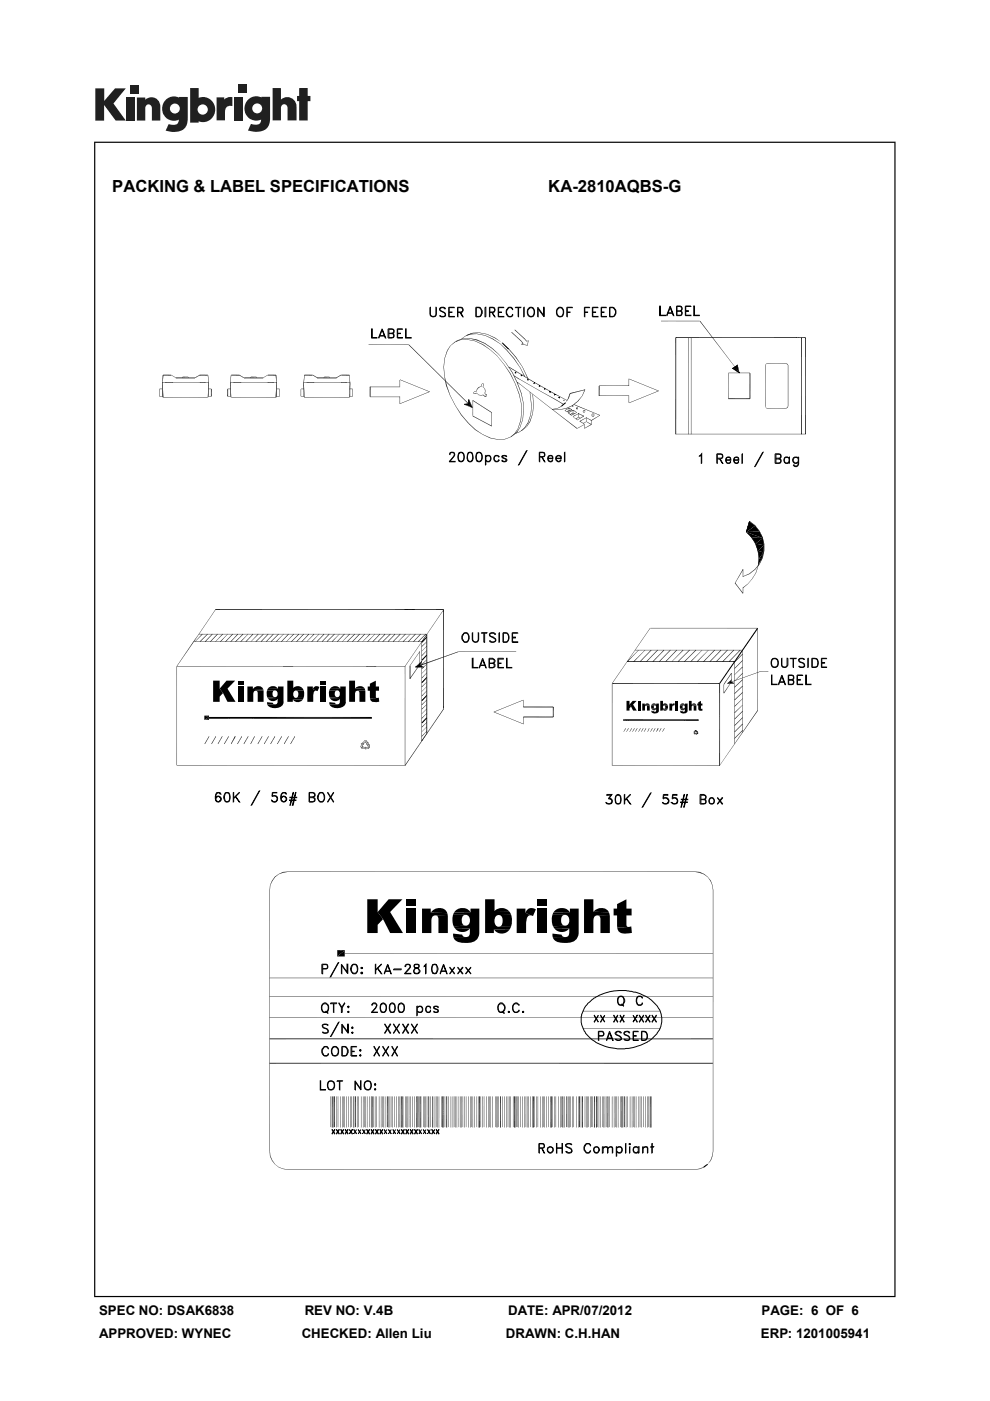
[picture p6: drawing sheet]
<svg xmlns="http://www.w3.org/2000/svg" width="210mm" height="297mm" viewBox="0 0 210 297" stroke-linecap="round" stroke-linejoin="round" font-family="sans-serif">
<defs><g id="words">
<g font-size="3.5">
<text x="23.8" y="40.6">PACKING &amp; LABEL SPECIFICATIONS</text>
<text x="116.3" y="40.6">KA-2810AQBS-G</text>
</g>
<g font-size="2.8">
<text x="21" y="278.7">SPEC NO: DSAK6838</text>
<text x="64.6" y="278.7">REV NO: V.4B</text>
<text x="107.8" y="278.7">DATE: APR/07/2012</text>
<text x="161.5" y="278.7">PAGE: 6 OF 6</text>
<text x="21" y="283.6">APPROVED: WYNEC</text>
<text x="64" y="283.6">CHECKED: Allen Liu</text>
<text x="107.3" y="283.6">DRAWN: C.H.HAN</text>
<text x="161.4" y="283.6">ERP: 1201005941</text>
</g>
</g></defs>
<g fill="#231f20">
<path d="M20.2 18.7h1.9v2.7l2.3-2.7h2.3l-2.6 3.2 2.6 3.7h-2.2l-2.4-3.3v3.3h-1.9z"/>
<path d="M26.7 20.7h1.8v4.9h-1.8z"/>
<path d="M49.6 20.7h1.8v4.9h-1.8z"/>
<path d="M27.6 18h1.8v1.8h-1.8z"/>
<path d="M50.6 17.9h1.8v1.8h-1.8z"/>
<path d="M29 20.7h1.8v.4a1.9 1.9 0 0 1 2.2-.3 1.9 1.9 0 0 1 1 2v2.8h-1.8v-2.7a.7 .7 0 0 0-.7-.8 .7 .7 0 0 0-.7 .8v2.7h-1.8z"/>
<path d="M45.9 20.6h1.7v.5a2.02 2.02 0 0 1 1.7-.5v1.9h-.2a1.12 1.12 0 0 0-1.4 1.3v1.7h-1.8z"/>
<path d="M57.8 18.7h1.8v2.4a1.98 1.98 0 0 1 2.2-.3 1.98 1.98 0 0 1 1.1 2v2.7h-1.9v-2.6a.7 .7 0 0 0-.7-.8 .7 .7 0 0 0-.7 .8v2.6h-1.8z"/>
<path d="M63.5 18.7h1.8v1.6h.5v1.1h-.5v4.1h-1.8v-4.1h-.5v-1.1h.5z"/>
<path d="M40.3 18.7v7.3h1.8v-.3a2.63 2.63 0 0 0 3.5-2.5 2.63 2.63 0 0 0-3.5-2.5v-2zM41.9 23.2a1.1 1.1 0 0 1 2.2 0 1.1 1.1 0 0 1-2.2 0z"/>
<path d="M35.3 21a2.56 2.56 0 0 0-.6 3.3 2.56 2.56 0 0 0 3.2 1.1 1.09 1.09 0 0 1-1.5 1.1l-.6-.2-.7 1.4a5.3 5.3 0 0 0 3.8-.2 2.69 2.69 0 0 0 .9-2.4v-4.5h-1.8v.1l-.8-.2a2.44 2.44 0 0 0-1.9 .5zM36 23a1.06 1.06 0 0 1 2.1 0 1.06 1.06 0 0 1-2.1 0z"/>
<path d="M52.8 21a2.56 2.56 0 0 0-.6 3.3 2.56 2.56 0 0 0 3.2 1 1.09 1.09 0 0 1-1.5 1.1l-.7-.1-.6 1.4a5.3 5.3 0 0 0 3.7-.3 2.69 2.69 0 0 0 1-2.3v-4.6h-1.8v.2l-.9-.3a2.44 2.44 0 0 0-1.8 .6zM53.5 23a1.06 1.06 0 0 1 2.1 0 1.06 1.06 0 0 1-2.1 0z"/>
</g>
<g fill="#000">
<path d="M34.6 79.6l1.7-.1v.1zM34.6 79.5h1.7l-1.7 .1zM38.7 80l1.2-.1zM38.7 79.9h1.2zM42.4 79.6l1.7-.1v.1zM42.4 79.5h1.7l-1.7 .1zM49.1 79.6l1.6-.1v.1zM49.1 79.5h1.6l-1.6 .1zM53.2 80l1.2-.1zM53.2 79.9h1.2zM56.8 79.6l1.7-.1v.1zM56.8 79.5h1.7l-1.7 .1z"/>
<path d="M64.5 79.6l1.7-.1v.1zM64.5 79.5h1.7l-1.7 .1zM68.8 80l1.1-.1zM68.8 79.9h1.1zM72.4 79.6l1.7-.1v.1zM72.4 79.5h1.7l-1.7 .1zM94.1 77.8l.1 2zM94.2 77.8l.1 2zM94.2 76.1l-.1 1.7zM94.2 79.8l.4 1.9zM94.3 76.1l-.2 1.7zM94.3 79.8l.5 1.9h-.2z"/>
<path d="M94.8 74.3l.1 .1-.7 1.7zM94.9 74.4l-.7 1.7zM95.5 73.3l-.7 1zM95.6 73.3l-.7 1.1-.1-.1zM95.5 73.3l1-.9 .1 .1zM95.5 73.3l1.1-.8zM96.7 72.3h.3zM96.5 72.4l1.2-.4zM96.5 72.4l1.2-.3zM97 72.2l1.1-.5zM97 72.2l1.1-.4zM97.9 71.8l.7-.6z"/>
<path d="M97.9 71.8l.7-.5zM97.7 72l1.3-.1zM97.7 72h1.3zM98.8 71.2l.4-.1zM98.1 71.7h1.3zM98.6 71.2l1.2-.5v.2zM98.6 71.2l1.2-.3zM99.1 71l1.2-.4zM99 71.9l1.8 .4zM99.8 70.7l1.3 .1zM99.8 70.7l1.3 .1-1.3 .1zM99.4 71.7l1.8 .3v.2z"/>
<path d="M99.4 71.7l1.8 .5zM100.3 70.6l1.2-.1zM100.3 70.6h1.2zM100.8 72.3l1.6 .8zM100.8 72.3l1.7 .7-.1 .1zM101.2 72l1.6 .8-1.6-.6zM101.2 72l1.7 .8h-.1zM101.1 70.7l1.8 .5zM101.5 70.5l1.8 .4zM102.5 73l1.5 1.2zM102.4 73.1l.1-.1 1.5 1.2zM102.8 72.8h.1l1.5 1.1z"/>
<path d="M102.9 71.1l1.6 .8zM102.9 72.8l1.6 1.1h-.1zM102.9 71.1l1.7 .7-.1 .1zM103.3 70.8l1.6 .9zM103.3 70.8l1.7 .8-.1 .1zM104 74.1l1.4 1.4zM104.5 73.9l1.3 1.3zM104.4 73.9h.1l1.3 1.3zM104.6 71.8l1.5 1.1zM104.5 71.9l.1-.1 1.5 1.1zM104.9 71.7l.1-.1 1.5 1.1zM105.4 75.4l1.5 1.9z"/>
<path d="M105.8 75.1l1.5 1.9zM105.8 75.1l1.6 1.9zM106.1 72.8l1.3 1.5zM106.1 72.8l1.4 1.4-.1 .1zM106.5 72.7l1.4 1.3zM106.5 72.7l1.5 1.2-.1 .1zM106.9 77.3l1.3 2zM106.9 77.3l1.4 1.9-.1 .1zM107.3 77l1.3 2zM107.4 77l1.3 1.9-.1 .1zM107.5 74.2l1.5 1.9-1.6-1.8zM109 79.7l1.2 .7v.1z"/>
<path d="M107.5 74.2l1.6 1.8-.1 .1zM109 79.7l.1-.1 1.1 .8zM108 73.9l1.4 1.9-1.5-1.8zM108 73.9l1.5 1.8-.1 .1zM109.1 76l1.2 2-1.3-1.9zM109.1 76l1.3 2zM108.5 70.5v-.1l2 1.9zM108.5 70.4l2.1 1.9h-.1zM110.6 72.9l.3-.1-.2 .2zM110.7 73l.2-.2h.1zM109.5 75.7l1.2 2.1-1.3-2zM109.5 75.7l1.3 2.1z"/>
<path d="M110.6 72.3l.3 .5-.4-.5zM110.6 72.3l.4 .5h-.1zM110.3 78l1 1.9zM109.1 70l.1-.1 2.1 2zM110.4 78l.9 1.8v.1zM109.2 69.9l2.1 1.9v.1zM111.3 71.8l.4 .6-.4-.5zM111.3 71.8l.5 .5-.1 .1zM111.8 72.3l.2-.1zM111.8 72.4l.2-.2zM110.6 73l1.3 .3zM110.7 72.9l1.2 .3-1.3-.2z"/>
<path d="M112 72.2l-.2 1zM112 72.2l-.1 1zM155.3 78.1l.9 .1 .6 .9zM155.3 78l.9 .2h-.9zM155.3 78.2l.9 .1zM156.4 77.3l-.1 .9h-.2zM155.3 78.1l1.1-.8-.2 .9zM156.4 77.3l.4 1.8-.6-.9zM156.4 77.3l-.1 .9zM156.8 78.9l.1 .1zM148.4 68.1l8.4 10.9zM148.5 68l8.3 10.9-8.4-10.8z"/>
<path d="M156.4 77.3l.5 1.8zM155.3 78.1l1.6 .9-.1 .1zM155.3 78.1v-.1l1.6 1zM162.5 77.2l-.2 .2zM162.3 77.4l.2-.1zM162.5 77.2l.2-.2zM162.5 77.2l.2-.1zM166.7 77l.2 .3zM166.7 77l.3 .2-.1 .1zM167 77.2l.1 .2-.2-.1zM167 77.2l.2 .2zM169.1 71.5h1.7l-1.7 .2z"/>
<path d="M169.1 71.7l1.7-.2v.2zM33.8 82.5l.1 1.5zM33.8 82.5l.6-.1zM33.8 82.4h.6zM34.5 79.5v1.6zM34.4 81.1l.1 .5zM34.5 79.5h.2l-.2 1.6zM33.8 84.1l.8-.1zM33.8 84h.8zM35 81.1h1.7zM36.3 79.5l1 .6zM36.3 79.5l1 .5z"/>
<path d="M38.7 80l.1 .1zM39.9 80l.1 .1zM41.4 80l1-.5-1 .6zM41.4 80.1l1-.6h.1zM42.4 81.1h1.2zM44.1 84h.7zM44.1 84.1l.7-.1zM44.1 79.5l.1 1.6zM44.2 82.4h.6zM44.2 82.5l.6-.1zM44.2 81.1l.1 .5zM44.1 79.5l.2 1.6z"/>
<path d="M44.7 82.5l.2 1.5h-.2zM44.7 82.5h.2v1.5zM48.2 82.5l.2 1.5h-.2zM48.2 82.5h.2v1.5zM49 79.5l-.1 1.6zM48.8 81.1l.1 .5zM48.3 82.5l.6-.1zM48.3 82.4h.6zM48.3 84.1l.7-.1zM48.3 84h.7zM49.5 81.1h1.7zM50.7 79.5l1.1 .5-.1 .1z"/>
<path d="M50.7 79.5l1.1 .5zM53.1 80l.1 .1zM54.3 80l.1 .1zM55.8 80l1-.5zM55.8 80.1l1-.6zM56.8 81.1h1.3zM58.5 84h.8zM58.5 84.1l.8-.1zM58.4 79.5l.2 1.6zM58.6 81.1l.1 .5zM58.4 79.5h.2l.1 1.6zM58.7 82.4h.6z"/>
<path d="M58.7 82.5l.6-.1zM59.2 82.5l.1 1.5zM63.8 82.5l.1 1.5zM64.5 79.5v1.6zM64.4 81.1l.1 .5zM63.9 82.5l.6-.1zM63.9 82.4h.6zM63.9 84.1l.6-.1zM63.9 84h.6zM65 81.1h1.7zM66.2 79.5l1.1 .5v.1zM66.2 79.5h.1l1 .5z"/>
<path d="M68.7 80l.1 .1zM69.9 80l.1 .1zM71.3 80l1-.5-.9 .6zM71.4 80.1l.9-.6h.1zM72.3 81.1h1.3zM74.1 84h.7zM74.1 84.1l.7-.1zM74 79.5l.2 1.6zM74.2 82.4h.6zM74.2 82.5l.6-.1zM74.2 81.1l.1 .5zM74 79.5l.3 1.6z"/>
<path d="M74.8 82.5l.1 1.5zM84.8 80.6l.1 1.4zM84.8 84.1l.1 1.5zM84.9 85.5l6.2-2.5zM84.9 85.6l6.2-2.6zM84.9 80.5l6.2 2.5zM84.9 80.6l6.2 2.5zM94.6 81.7h.2l.6 2.2zM94.8 81.7l.7 2.2zM95.4 83.9l1.1 2.1zM95.5 83.9l1.1 2.1zM96.5 86l1.3 2z"/>
<path d="M96.6 86l1.3 1.9-.1 .1zM97.8 88l.1-.1 1.4 1.9zM97.9 87.9l1.5 1.8-.1 .1zM98.5 85.7l.9-.2zM98.5 85.8l.9-.3v.2zM99.3 89.8l.1-.1 1.4 1.4zM98.5 85.7l.9-.1 .8 .8zM99.4 84.7l.8 1.7-.8-.8zM99.4 89.7l1.4 1.4zM99.4 84.7l-.1 .9zM99.4 84.7v.9zM99.7 86.1l.5 .4z"/>
<path d="M99.8 86v.1zM99.7 86.1h.1l.4 .3zM99.8 86.1l.5 .3zM99.8 86.1l.1-.1 .4 .4zM86.6 73.1l13.5 13.1-.1 .1zM86.7 73l13.4 13.2-13.5-13.1zM99.4 84.8l.9 1.6zM98.5 85.8l1.7 .7zM98.5 85.7l1.7 .7zM100.3 85l4 2.4-.1 .1zM99.5 84.7l.8 1.7-.9-1.6zM100.3 85v-.1l4 2.5z"/>
<path d="M100.4 83.2v.1zM100.4 83.3h.1v.2zM100.5 83.2l-.1 .1zM100.5 83.3v.2zM100.5 83.5h.3zM100.6 83l-.2 .2zM100.4 83.2l.2-.1zM100.6 83.4l.2 .1zM100.8 91.1l1.6 1.1zM101.1 83.3l.4 .5zM100.6 83.1l.5-.2zM100.6 83l.5-.1z"/>
<path d="M101.2 82.4l.1 .1-.3 .4zM101.2 83.3l.3 .5zM100.8 83.5l.4-.2zM100.7 83.4l.5-.1-.4 .2zM101.3 82.5l-.3 .4zM101.5 82.1l.1 .1-.4 .2zM101.5 83.7l.5 .2zM101.2 82.4l.4-.2-.3 .3zM101.5 82.1l.5-.2zM101.5 82.1l.5-.1zM102 83.8h.5zM102.1 81.5l-.1 .5z"/>
<path d="M102.1 81.5v.5zM102.3 81.3l-.2 .2zM102.1 81.5l.2-.1zM102.4 92.1l1.6 .8zM102.4 92.1l1.7 .7-.1 .1zM102.5 81.6l-.1 .5zM102.5 81.6v.5zM102.3 81.3l.2 .1zM102.5 81.5l.1-.1zM102.5 81.3v.2zM102.6 81.4l-.1 .2zM102.5 81.3l.1 .1-.1 .1z"/>
<path d="M102.8 84l.2 .1zM102.5 83.8l.4 .2-.1 .1zM102.9 82.9l-.1 .4zM102.5 82l.3 .4zM102.9 84l.1 .1zM102.5 83.7l.4 .3-.4-.2zM103 82.9l-.1 .5zM102.8 82.4l.1 .5zM102.5 82l.4 .4zM103 84h.1zM102.9 82.4l.1 .5zM102.8 83.4l.4 .3-.1 .1z"/>
<path d="M103.1 83.9v.1zM103.1 83.7v.2zM102.8 83.3l.4 .4zM103.1 83.7l.1 .2zM104 92.9l1.8 .4zM104.1 92.8l1.7 .5zM100.3 88.3l4 2-.1 .1zM100.3 88.3v-.1l4 2.1zM105.8 93.2h1.2zM105.8 93.2l1.2-.1zM107 93.1l1.2-.4zM108.2 92.7l1-.7z"/>
<path d="M108.2 92.7l.9-.8 .1 .1zM108.4 92.6l.2-.2zM108.4 92.6l.2-.1-.1 .2zM108.6 92.4l1-.7zM108.6 92.4l1-.8v.1zM109.8 90.9l-.7 1zM109.9 90.9l-.7 1.1-.1-.1zM108.2 79.3l.1-.1 .9 2.1zM108.3 79.2l1 2.1zM109.4 91.8l.9-.3zM109.4 91.8l.9-.2zM110.2 90.6l-.6 1z"/>
<path d="M110.3 90.6l-.7 1.1v-.1zM108.6 79l.1-.1 .9 2.2zM109.6 81.1l.9 .6zM108.7 78.9l1 2.2h-.1zM109.6 81.1l.1-.1 .8 .6zM110.4 89.1l.1 .1-.7 1.7zM110.5 89.2l-.7 1.7zM109.2 81.3l.9 2.3zM109.3 81.3l.9 2.2-.1 .1zM110.2 80.4l4.8 2.7zM110.2 80.5l4.8 2.7zM110.8 88.9l-.6 1.7z"/>
<path d="M110.3 91.5l1-.8zM110.3 91.5l1-.9v.1zM110.9 88.9l-.7 1.7zM110.6 87.3l-.2 1.8zM110.5 81.6l5.4 4.2zM110.5 81.7l5.4 4.2zM110.2 83.5l.3 2zM110.7 87.3l-.2 1.9zM110.5 91.3l.2-.1zM109.7 81.1l.8 2.2-.9-2.2zM110.5 85.5l.1 1.8zM110.2 83.5l.4 2z"/>
<path d="M110.5 91.3h.2zM109.7 81.1l.9 2.2h-.1zM110.6 85.5l.1 1.8zM110.7 91.2l1.1-.7zM111 87.1l-.2 1.8zM110.6 83.3l.3 1.9zM111.1 87.1l-.3 1.8zM110.9 85.2l.1 1.9zM110.6 83.3l.4 1.9zM111 85.2l.1 1.9zM111.9 89.6l.1 .1-.7 .9zM112 89.7l-.7 1v-.1z"/>
<path d="M112.4 89.4l-.7 1.1zM112.5 87.9l-.6 1.7zM110.7 77.8l1.2 2.5zM112.6 87.9l-.6 1.8-.1-.1zM110.8 77.8l1.2 2.4-.1 .1zM112.9 87.7l-.5 1.7zM113 87.7l-.6 1.7zM112.7 86.1l-.2 1.8zM112.8 86.1l-.3 1.8zM113.1 85.9l-.2 1.8zM113.2 85.9l-.3 1.8zM107.9 77.8l5.4 3.2-.1 .1z"/>
<path d="M107.9 77.8h.1l5.3 3.2zM113.3 81.1l.1 .1zM114.5 81.7l.1 .1zM115 83.1l2.8 1.5zM115 83.2l2.8 1.4-.1 .1zM115.9 85.8l6.5 5zM115.9 85.9l6.5 4.9-.1 .1zM116.6 83l.1 .1zM117.1 86.7h1.1zM117.1 86.7l1.1-.1zM117.1 86.7l1.5 .2zM113.2 81.1l4.6 2.4-.1 .1z"/>
<path d="M117.7 84.7l1.9 1-.1 .1zM117.7 83.6l.1 .1zM113.2 81.1l.1-.1 4.5 2.5zM117.7 84.7l.1-.1 1.8 1.1zM118.2 86.6l1-.5zM118.2 86.6l.9-.5h.1zM118.6 86.8l1.5-.1zM119.1 86.1l.9-.7zM119.1 86.1l.9-.7-.8 .7zM119.5 85h.1zM119.5 84.8v.1zM119.5 85v-.1z"/>
<path d="M119.5 84.8l.1 .1zM119.6 85l.1-.1zM119.6 84.9l.1-.1zM119.8 87l.8-.5zM119.8 87.1l.8-.6 .1 .1zM120.5 84.4h.1l-.6 1zM120 86.6l1.3-.6 .1 .1zM120 86.6l1.4-.5-1.3 .6zM119.9 87l.4 .4-.5-.3zM117.7 83.6l2.6 1.4zM117.8 83.5l2.5 1.4-2.6-1.3zM120.8 83.4h.2l-.5 1z"/>
<path d="M120.5 87.6l.7 .4v.1zM120.5 87.6l.1-.1 .6 .5zM121 83.4l-.4 1h-.1zM120.6 86.6l.7 .2-.1 .1zM120.1 87.2l.5-.2-.4 .3zM120.6 86.5l.1 .5zM120.6 87.1h.3zM120.6 86.6l.1-.1 .6 .3zM120.2 87.3l.4-.3 .1 .1zM120.9 87.8l.6-.3-.5 .4zM120.9 83.3l3.1-.7-3.1 .9zM120.9 83.5l3.2-.8z"/>
<path d="M121 87.9l.5-.4 .1 .1zM121.2 88l1.1-.6-1.1 .7zM120.3 87.3l.9-.5zM121.2 88.1l1.1-.7zM121.3 86l1.2-1 .1 .1zM120.3 87.4l.9-.6 .1 .1zM121.3 86.1v.1zM121.4 86.1l-.1 .1zM121.3 86l.1 .1zM121.3 86l1.3-.9-1.2 1zM121.4 86.1l.2 .1zM121.4 85.9l-.1 .1z"/>
<path d="M120.5 87.5l1-.6-.9 .7zM121.5 87.6l.4 .1zM121.5 87l.1 .5zM121.5 88.3l1.2-.6-1.1 .6zM121.4 85.9l.1 .2zM120.6 87.6l.9-.7 .1 .1zM121.6 88.3l1.1-.6zM121.5 86.1h.1v.1zM121.5 86.1l.1-.1zM121.4 85.9l.2 .1-.1 .1zM122.2 86.6l.1 .1zM122.3 86.6v.1z"/>
<path d="M122.3 86.7l.1 .1zM122.3 86.5v.1h-.1zM121.7 85.8l.6 .2zM122.2 86.6h.1zM121.5 87l.8 .5zM121.5 87l.1-.1 .7 .5zM121.7 85.7l.6 .3zM122.4 86.7h.1zM122.5 86.6l-.1 .1zM122.4 86.4v.2zM122.3 86.5l.1-.1zM122.3 86.5h.1z"/>
<path d="M121.5 88.3l.9 .8zM121.5 88.3l.9 .7zM122.4 90.8l1.6-.8zM122.4 90.9l1.6-.9zM123.4 83.9l-.9 1.1zM122.4 86.7l.2-.1-.1 .1zM122.4 86.6l.1-.1zM123.5 83.9l-.9 1.2-.1-.1zM122.5 86.5l.1 .1zM122.7 87.7l.1 .7zM122.7 87.8l1.2 .4-.1 .1zM122.2 88.9l.5-.5z"/>
<path d="M122.1 88.8l.6-.4-.5 .5zM122.7 87.8l.1-.1 1.1 .5zM122.9 89.3l1.5-.8-1.4 .9zM123 89.4l1.4-.9zM122.7 88.5l.4 .1zM122.7 88.4l.4 .2zM124 82.6l.1 .1-.7 1.2zM124.1 82.7l-.7 1.2zM123.6 87.2l.1 .2zM123.7 87.2v.2zM123.7 87.4l.1-.1 .1 .2zM123.7 87l.1 .1-.2 .1z"/>
<path d="M123.8 87.3l.1 .2zM123.6 87.2l.2-.1zM122.4 89l1.4-.8zM123.9 87.4h.1zM123.9 87.4l.1-.1zM123.7 87l.2 .1zM122.4 89.1l1.4-.9 .1 .1zM124 90.8l1.4-.8zM124 90.9l1.4-.9h.1zM124 90v.8zM122.9 89.4l1.1 .6zM122.9 89.4l.1-.1 1 .6z"/>
<path d="M124 87.3l.1-.1zM124 87v.2zM123.9 87l.1 .1zM124 87l.1 .2zM124.4 88.5l1.1 .6zM124.4 88.6l1.1 .5-.1 .1zM124.4 88.5l.1 .9zM123.7 89.8l.7-.4zM123.7 89.7l.7-.3zM124.4 89.4l1.1 .6h-.1zM125.4 89.1l.1 .9zM125.4 89.1l1.9-1.1-1.8 1.2z"/>
<path d="M124.4 89.4l1.1 .6zM125.5 88l.1 .3zM125.5 89.2l1.8-1.2zM125.6 88v.3zM125.6 88.3v-.1l.2 .1zM125.6 87.8l-.1 .2zM125.6 88.2h.2v.1zM125.5 88l.1-.2zM125.8 88.2l.2 .1h-.2zM125.8 88.2l.2 .1zM125.6 87.8l.2-.1zM125.6 87.8h.2z"/>
<path d="M126 88l-.1 .2zM125.8 87.7l.1 .1zM126.1 88l-.1 .3-.1-.1zM126 87.8v.2zM125.8 87.7l.2 .1h-.1zM126 87.8l.1 .2zM122.3 86.1l5 2zM122.3 86l5 2-5-1.9zM133.3 80.3l.1 1.5zM133.3 83.9l.1 1.5zM133.4 80.3l6.3 2.5zM133.4 80.4l6.3 2.5z"/>
<path d="M133.4 85.4l6.3-2.6zM133.4 85.5l6.3-2.7zM162.3 86.1l.2 .4zM162.4 86.1l.1 .4zM162.5 86.4l.2 .3zM166.7 86.6l.3-.1zM167.1 86.1l-.2 .3zM166.9 86.4l.3-.3-.2 .4zM169.1 92h1.7zM169.1 92.1l1.7-.1zM158.9 110.5l-.5 2.3h-.2zM158.3 112.8l3.5 1.3-2.4-.2z"/>
<path d="M158.9 110.5l-.5 2.3zM158.9 110.5l1.3 1-1.9 1.3zM158.3 112.8l.9 1zM158.3 112.8l1 .9-.1 .1zM159.4 113.9l2.4 .2-1.5 1.2zM158.3 112.8l1.1 1.2zM158.3 112.8l1.2 1.1-.1 .1zM159.3 113.7l.7 1.2-.8-1.1zM159 110.4l1.1 1.1-1.2-1zM159.3 113.7l.8 1.2zM158.3 112.8l1.9-1.3 .9 1.1zM159 110.4l1.2 1-.1 .1z"/>
<path d="M160.3 115.3l1.7 .3-1.2 1.2zM159.4 114l.1-.1 .8 1.5zM159.5 113.9l.8 1.4v.1zM160 114.9l.5 1.3zM160.1 114.9l.6 1.3h-.2zM160.8 116.8l1.1 .3-.9 1.3zM160.9 118.4l-.1 1.5zM160.3 115.3l.5 1.5zM160.5 116.2h.2l.1 1.4zM161 118.4l-.2 1.5zM160.8 117.6l.1 1.3zM160.7 116.2l.2 1.4z"/>
<path d="M160.8 116.8l.1 1.6zM161 118.4l.5 .2-.7 1.3zM161.6 118.2l.2 .1-.8 1.3zM160.1 111.5l.1-.1 .8 1.2zM160.9 117.6l.1 1.3zM160.8 116.8l.2 1.6zM158.3 112.8l2.8-.2 .7 1.5zM161.8 118.3l-.7 1.4-.1-.1zM160.2 111.4l.9 1.2zM161.9 116.8h.2l-.5 1.4zM161 112.6l.6 1.3zM160.3 115.3l1.5-1.2 .2 1.5z"/>
<path d="M162.1 116.8l-.3 1.5-.2-.1zM161.1 112.6l.7 1.3h-.2zM161.9 117.1l-.4 1.5-.5-.2zM161.9 115.4h.2l-.2 1.4zM161.6 113.9h.2l.1 1.5zM160.8 116.8l1.2-1.2-.1 1.5zM162.1 115.4v1.4h-.2zM161.8 113.9l.3 1.5h-.2zM42.9 134.4l-1.5 1.7zM42.9 134.4l.1 .1-1.6 1.6zM45.7 129.2l-3.6 5.3zM42.1 134.5l-1 1.6-.1-.1z"/>
<path d="M45.7 129.2l-3.5 5.3zM42.1 134.5l-1 1.6zM44 134.4l-1.5 1.7-.1-.1zM44 134.4l.1 .1-1.6 1.6zM45 134.4l-1.4 1.7-.1-.1zM45 134.4l.1 .1-1.5 1.6zM46.1 134.4l-1.4 1.7-.1-.1zM46.1 134.4l.1 .1-1.5 1.6zM47.2 134.4l-1.5 1.7zM47.2 134.4l.1 .1-1.6 1.6zM48.3 134.4l-1.5 1.7-.1-.1zM48.3 134.4l-1.5 1.7z"/>
<path d="M49.3 134.4l-1.4 1.7-.1-.1zM49.3 134.4l.1 .1-1.5 1.6zM50.4 134.4l-1.4 1.7-.1-.1zM50.4 134.4l.1 .1-1.5 1.6zM51.5 134.4l-1.5 1.7-.1-.1zM51.5 134.4l.1 .1-1.6 1.6zM52.6 134.4l-1.5 1.7-.1-.1zM52.6 134.4l-1.5 1.7zM53.6 134.4l-1.4 1.7-.1-.1zM53.6 134.4l.1 .1-1.5 1.6zM54.7 134.4l-1.5 1.7zM54.7 134.4l.1 .1-1.6 1.6z"/>
<path d="M55.8 134.4l-1.5 1.7-.1-.1zM55.8 134.4l.1 .1-1.6 1.6zM56.8 134.4l-1.4 1.7-.1-.1zM56.8 134.4l.1 .1-1.5 1.6zM57.9 134.4l-1.4 1.7-.1-.1zM57.9 134.4l.1 .1-1.5 1.6zM59 134.4l-1.5 1.7-.1-.1zM59 134.4l.1 .1-1.6 1.6zM60.1 134.4l-1.5 1.7-.1-.1zM60.1 134.4l-1.5 1.7zM61.2 134.4l-1.5 1.7-.1-.1zM61.2 134.4v.1l-1.5 1.6z"/>
<path d="M62.3 134.4l-1.6 1.7zM62.3 134.4v.1l-1.6 1.6zM63.4 134.4l-1.6 1.7-.1-.1zM63.4 134.4v.1l-1.6 1.6zM64.4 134.4l-1.5 1.7-.1-.1zM64.4 134.4l.1 .1-1.6 1.6zM65.5 134.4l-1.5 1.7-.1-.1zM65.5 134.4l.1 .1-1.6 1.6zM66.6 134.4l-1.6 1.7zM66.6 134.4l.1 .1-1.7 1.6zM67.7 134.4l-1.5 1.7-.1-.1zM67.7 134.4l-1.5 1.7z"/>
<path d="M68.7 134.4l-1.4 1.7-.1-.1zM68.7 134.4l.1 .1-1.5 1.6zM69.8 134.4l-1.4 1.7-.1-.1zM69.8 134.4l.1 .1-1.5 1.6zM70.9 134.4l-1.5 1.7-.1-.1zM70.9 134.4l.1 .1-1.6 1.6zM72 134.4l-1.5 1.7-.1-.1zM72 134.4l-1.5 1.7zM73 134.4l-1.4 1.7-.1-.1zM73 134.4l.1 .1-1.5 1.6zM74.1 134.4l-1.5 1.7zM74.1 134.4l.1 .1-1.6 1.6z"/>
<path d="M75.2 134.4l-1.5 1.7-.1-.1zM75.2 134.4l.1 .1-1.6 1.6zM76.2 134.4l-1.4 1.7-.1-.1zM76.2 134.4l.1 .1-1.5 1.6zM77.3 134.4l-1.4 1.7-.1-.1zM77.3 134.4l.1 .1-1.5 1.6zM78.4 134.4l-1.5 1.7zM78.4 134.4l.1 .1-1.6 1.6zM79.5 134.4l-1.5 1.7-.1-.1zM79.5 134.4l-1.5 1.7zM80.5 134.4l-1.4 1.7-.1-.1zM80.5 134.4l.1 .1-1.5 1.6z"/>
<path d="M81.6 134.4l-1.4 1.7-.1-.1zM81.6 134.4l.1 .1-1.5 1.6zM82.7 134.4l-1.5 1.7-.1-.1zM82.7 134.4l.1 .1-1.6 1.6zM83.8 134.4l-1.5 1.7-.1-.1zM83.8 134.4v.1l-1.5 1.6zM84.9 134.4l-1.5 1.7-.1-.1zM84.9 134.4v.1l-1.5 1.6zM86 134.4l-1.6 1.7zM86 134.4v.1l-1.6 1.6zM87.1 134.4l-1.6 1.7-.1-.1zM87.1 134.4l-1.6 1.7z"/>
<path d="M88.1 134.4l-1.5 1.7-.1-.1zM88.1 134.4l.1 .1-1.6 1.6zM89.2 134.4l-1.5 1.7-.1-.1zM89.2 134.4l.1 .1-1.6 1.6zM90.3 134.4l-1.6 1.7v-.1zM90.3 134.4l.1 .1-1.7 1.6zM89.4 136.1l1.1-1-1 1.1zM89.4 137l1.1-1-1 1.1zM90.5 136.9l-1.1 1.1zM90.5 137.9l-1 1.2-.1-.1zM89.4 139.9l1.1-1-1 1.1zM90.5 135.1l-1 1.1z"/>
<path d="M90.5 136l-1 1.1zM90.5 136.9l-1 1.1zM90.5 137.9l-1 1.2zM90.5 138.9l-1 1.1zM90.5 134.5l-1 1.6-.1-.1zM90.5 134.5l-1 1.6zM88.1 141.3l9.1-3.2-9 3.4zM88.2 141.5l9-3.4 .1 .1zM137.8 133.2l-8 11.7zM137.8 133.2l-7.9 11.7zM155.9 123.7l1.7 2.1-.1 .1zM155.9 123.7v-.1l1.7 2.2z"/>
<path d="M157.5 122.2l1.5-.5zM157.5 122.2l1.4-.6 .1 .1zM157.5 124.6l1.1-.9zM157.5 124.6l.1 1.2zM157.5 120.7l.1 1.6zM157.5 120.7l-1.6 3zM157.5 124.6l1.1-.8-1 .9zM157.5 120.7l.1 .1-1.7 2.9zM159.6 122.7l-1 1.1zM159.5 122.7l-.9 1zM158.9 121.6l1.2-.9 .1 .1zM158.9 121.6l1.3-.8-1.2 .9z"/>
<path d="M160.3 121.5l-.8 1.2zM161 119.6l.1 .1-1 1zM161.1 119.7l-.9 1.1-.1-.1zM160.7 120.3l-.4 1.2zM160.8 120.3l-.5 1.2zM160.9 118.9l-.2 1.4zM160.7 133.2l-8.1 11.7zM161 118.9l-.3 1.4zM41 136l-3.5 5.3zM41 136l.1 .1-3.6 5.2zM43.4 151.8l.9 .2-.9 .6zM43.4 151.8l.1 .8z"/>
<path d="M44.2 152.4l.1 .2zM44.2 151.8l.1 .2zM43.4 152.6l.9-.2v.2zM43.4 152.6l.9-.6v.4zM43.4 151.8h.9v.2zM44.3 156.1l-.8 1.7-.1-.1zM43.4 151.8h.9zM44.3 156.1l.1 .1-.9 1.6zM45.8 156.1l-.9 1.7-.1-.1zM45.8 156.1v.1l-.9 1.6zM45.2 144.3h1.4v1.7l.7 1-.7 .7v1.1h-1.4zM47.1 156.1l-.8 1.7-.1-.1z"/>
<path d="M47.1 156.1l.1 .1-.9 1.6zM48.5 156.1l-.9 1.7-.1-.1zM48.5 156.1v.1l-.9 1.6zM49.8 156.1l-.7 1.7-.1-.1zM48 144.3h1.9l-1.7 1.7 1.8 2.8h-1.8l-.9-1.8-.7-1zM49.8 156.1l.2 .1-.9 1.6zM50.4 145.5h1.3v3.3h-1.3zM50.4 144.3h1.3v.9h-1.3zM51.3 156.1l-.9 1.7-.1-.1zM51.3 156.1v.1l-.9 1.6zM52.6 156.1l-.8 1.7-.1-.1zM52.6 156.1l.1 .1-.9 1.6z"/>
<path d="M52.5 145.5h1.1v.6l2.2 .1 .1 .2-1.7 .1a.62 .62 0 0 0-.5 .7v1.6h-1.2zM54 156.1l-.8 1.7-.1-.1zM54 156.1v.1l-.8 1.6zM53.7 146a1.24 1.24 0 0 1 2.1 .2l-2.2-.1zM55.6 156.1l-.9 1.7-.1-.1zM55.6 156.1l.1 .1-1 1.6zM54.2 146.5l1.7-.1v2.4h-1.2v-1.8a.44 .44 0 0 0-.5-.5zM56.6 146.4h1.7a.75 .75 0 0 0-.5 .7 .75 .75 0 0 0 .5 .7l-1.6 .1-.1-.7zM56.7 148.9l1.2 .1 .1 .2 .3 .1h-1.6zM56.9 148.1l2 .1a1.26 1.26 0 0 1-2-.1zM56.9 156.1l-.8 1.7-.1-.1zM56.9 156.1l.1 .1-.9 1.6z"/>
<path d="M57 145.8a1.35 1.35 0 0 1 2 .2l-2.2 .1zM58.3 156.1l-.9 1.7-.1-.1zM58.3 156.1l.1 .1-1 1.6zM59.7 156.1l-.8 1.7-.1-.1zM59.7 156.1l.1 .1-.9 1.6zM56.8 146.1l2.2-.1v-.5h1.1v3.1a1.54 1.54 0 0 1-2 1.5 1.38 1.38 0 0 1-1.4-.8h1.6a.51 .51 0 0 0 .6-.6v-.5l-2-.1-.2-.2 1.6-.1a.74 .74 0 0 0 .6-.7 .74 .74 0 0 0-.6-.7h-1.7zM61.2 156.1l-.9 1.7-.1-.1zM61.2 156.1v.1l-.9 1.6zM60.9 144.3h1.3v1.6h1.9l.3 .5h-1.6a.81 .81 0 0 0-.6 .8 .81 .81 0 0 0 .6 .8h1.6l-.2 .3h-2.1v.5h-1.2zM62.5 156.1l-.8 1.7-.1-.1zM62.5 156.1l.1 .1-.9 1.6zM62.2 145.9a1.34 1.34 0 0 1 1.9 0z"/>
<path d="M62.1 148.3h2.1a1.27 1.27 0 0 1-2.1 0zM62.8 146.4h1.6l.1 .8-.1 .8h-1.6a.84 .84 0 0 0 .5-.8 .84 .84 0 0 0-.5-.8zM65.2 145.5h1.1v.6l.7 .3a.89 .89 0 0 0-.6 1.3v1.1h-1.2zM66.6 145.7a.95 .95 0 0 1 1.1-.1l-.3 .9-1.1-.4zM67.9 145.5h1.3v3.3h-1.3zM67.9 144.3h1.3v.9h-1.3zM69.8 146.4h1.7a.75 .75 0 0 0-.5 .7 .75 .75 0 0 0 .5 .7l-1.6 .1-.1-.7zM69.9 148.9l1.2 .1 .1 .2 .3 .1h-1.6zM70.1 148.1l2 .1a1.26 1.26 0 0 1-2-.1zM70.2 145.8a1.35 1.35 0 0 1 2 .2l-2.2 .1zM70 146.1l2.2-.1v-.5h1.1v3.1a1.54 1.54 0 0 1-2 1.5 1.38 1.38 0 0 1-1.4-.8h1.6a.51 .51 0 0 0 .6-.6v-.5l-2-.1-.2-.2 1.6-.1a.74 .74 0 0 0 .6-.7 .74 .74 0 0 0-.6-.7h-1.7zM74.1 144.3h1.2v1.7h2.1l.1 .4-1.7 .1a.62 .62 0 0 0-.5 .7v1.6h-1.2z"/>
<path d="M75.3 146a1.27 1.27 0 0 1 2.1 0zM76.6 157.8v.6zM76.6 157.8l.1-.1zM76.9 157.8l-.1 .8zM76.6 157.7h.1zM76.7 158.5v.2zM76.8 158.6l-.1 .1zM76.5 158.4l.3 .2-.1 .1zM76.6 157.7l.2-.1zM76.5 158.4l.1-.1 .2 .3zM76.9 157.4l.3 .1zM76.9 157.5h.3v.2z"/>
<path d="M77.2 157.1l-.3 .4zM76.6 157.8l.3-.1zM76.8 157.7l.4 .2h-.1zM77 157.9h.1zM77 157.8l.1 .1zM76.9 157.6l.3 .3-.4-.2zM77.5 157.3l-.3 .3zM76.8 158.5l.4-.1zM76.8 158.3l.4 .1-.4 .1zM77.5 157.3h.1l-.4 .3zM77.3 157.1l.6 .6-.1 .1zM77.2 157.1l.1-.1z"/>
<path d="M77.3 157h.4zM77.3 157.1l.4-.1zM76.8 158.7l.5 .1zM76.8 158.6l.5 .1zM77.2 158.5l.2 .2zM77.3 157.1l.6 .6zM77.3 157l.1 .1zM77.4 158.7l.3 .2zM77.2 158.5l.1-.1 .1 .3zM75.8 146.5l1.7-.1v2.4h-1.3v-1.8a.44 .44 0 0 0-.4-.5zM77.5 158.4l.2 .1zM77.4 158.7l.1-.1 .2 .3z"/>
<path d="M77.5 158.4v.3zM77.6 158.8l.1 .1zM77.7 157.1l.4 .4-.1 .1zM77.7 157.8l.1-.1-.1 .2zM77.7 157.8h.4zM77.7 157.9l.4-.1zM77.7 157l.4 .5-.4-.4zM77.8 157.7l-.1 .2zM77.9 157.9l.3 .5-.1 .1zM78.1 157.4l-.1 .4zM78.1 157.4v.2zM77.9 157.9h.2l.1 .5z"/>
<path d="M78.1 157.4v.4zM78.2 157.8l.2 .5zM78 158l.3-.2zM78 157.9l.3-.1zM77.7 158.8l.6-.2zM77.7 158.7l.6-.1zM78.2 157.8h.1l.1 .5zM77.6 158.5l.7-.1zM78.3 158.3l.1 .1zM78.3 158.3l-.1 .4zM78.3 158.3v.4zM78.8 152v.4z"/>
<path d="M78.5 145l1.2-.7v1.2h.7v1h-.7v1.3l.3 .2-1.5 .1v-1.6h-.5v-1h.5zM78.5 148.1l1.8-.2 .1 .9h-.1a1.22 1.22 0 0 1-1.8-.7zM94.1 129.2l-8.2 12.1zM94.1 129.2l-8.1 12.1zM89 138.1l-2.1 3.1zM89 140.8l-2 3.2-.1-.1zM89 138.1l-2 3.1zM89 140.8l.1 .1-2.1 3.1zM88.1 141.4l1.3-1.2zM89.4 140.2h.1l-1.3 1.2zM88.2 141.3l1.7 .1-1.7 .1zM88.2 141.5l1.7-.1z"/>
<path d="M88.2 141.4l.9-.3 .8 .3zM88.2 141.4l1.2-1.2-.3 .9zM89.4 140.8l1.1-1-1 1.1zM89.4 141.8l1.1-1-1 1.1zM90.5 141.7l-1.1 1.1zM90.5 142.6l-1 1.2-.1-.1zM89.4 144.6l1.1-1-1 1.1zM89.4 145.6l1.1-1-1 1.1zM90.5 145.5l-1.1 1.1zM90.5 146.4l-1 1.2-.1-.1zM89.4 148.5l1.1-1.1-1 1.1zM89.4 149.4l1.1-1-1 1.1z"/>
<path d="M89.4 150.3l1.1-1-1 1.1zM90.5 150.2l-1.1 1.1zM90.5 151.2l-1 1.2-.1-.1zM89.4 153.2l1.1-1-1 1.1zM89.4 154.1l1.1-1-1 1.1zM90.5 154l-1.1 1.1zM90.5 155l-1 1.2-.1-.1zM89.4 140.2l-.2 .9zM90.5 139.8l-1 1.1zM90.5 140.8l-1 1.1zM90.5 141.7l-1 1.1zM90.5 142.6l-1 1.2z"/>
<path d="M90.5 143.6l-1 1.1zM90.5 144.6l-1 1.1zM90.5 145.5l-1 1.1zM90.5 146.4l-1 1.2zM90.5 147.4l-1 1.1zM90.5 148.4l-1 1.1zM90.5 149.3l-1 1.1zM90.5 150.2l-1 1.1zM90.5 151.2l-1 1.2zM90.5 152.2l-1 1.1zM90.5 153.1l-1 1.1zM90.5 154l-1 1.1z"/>
<path d="M90.5 155l-1 1.2zM89.1 141.1l.8 .3-.1 .1zM89.2 141l.7 .4-.8-.3zM90.5 155.5l-1 1.6-.1-.1zM90.5 155.5l-1 1.6zM104.7 151l6.3-2.6zM104.7 150.9l6.3-2.5zM104.7 151l6.3 2.5zM104.7 150.9l6.3 2.6zM111 152l.1 1.5zM111 148.5l.1 1.4zM132.2 152.5l.5 .1-.5 .3z"/>
<path d="M132.2 152.5l.1 .4zM132.6 152.8l.1 .1zM132.6 152.5l.1 .1zM132.2 152.9l.5-.1zM132.2 152.9l.5-.3v.2zM132.2 152.5l.5 .1zM132.7 154.4l-.5 .7zM132.2 152.5l.5-.1zM132.2 152.4h.5zM132.7 154.4l.1 .1-.5 .6zM135.5 137.8l-2.4 2.5-.1-.1zM135.5 137.8l-2.4 2.5z"/>
<path d="M133.3 154.4l-.5 .7zM133.3 154.4v.1l-.4 .6zM132.9 148.6h.6v.8l.3 .4-.3 .4v.5h-.6zM133.9 154.4l-.4 .7zM133.9 154.4l.1 .1-.4 .6zM136.8 137.8l-2.4 2.5v-.1zM136.8 137.8l-2.4 2.5zM134.5 154.4l-.4 .7zM134.5 154.4l.1 .1-.4 .6zM134.2 148.6h.8l-.7 .8 .8 1.3h-.8l-.8-1.3zM135.1 154.4l-.4 .7zM135.1 154.4l.1 .1-.4 .6z"/>
<path d="M135.3 149.2h.6v1.5h-.6zM135.3 148.6h.6v.4h-.6zM138.1 137.8l-2.3 2.5-.1-.1zM135.8 154.4l-.4 .7zM138.1 137.8l.1 .1-2.4 2.4zM135.8 154.4l.1 .1-.4 .6zM136.4 154.4l-.4 .7zM136.4 154.4l.1 .1-.4 .6zM136.2 149.2h.6v.2h1v.2h-.9l-.1 1.1h-.6zM137 154.4l-.4 .7zM137 154.4l.1 .1-.5 .6zM139.4 137.8l-2.2 2.5-.1-.1z"/>
<path d="M139.4 137.8l.1 .1-2.3 2.4zM136.8 149.4a.57 .57 0 0 1 1 0zM137.7 154.4l-.4 .7zM137.7 154.4v.1l-.3 .6zM137 149.6h.8v1.1h-.6v-1zM138.1 149.5h.8a.34 .34 0 0 0-.2 .4 .34 .34 0 0 0 .2 .3l-.7 .1zM138.1 150.7l.8 .2h-.7zM138.2 150.4h.9a.58 .58 0 0 1-.9 0zM138.3 154.4l-.4 .7zM138.3 154.4l.1 .1-.4 .6zM140.8 137.8l-2.3 2.5-.1-.1zM140.8 137.8l.1 .1-2.4 2.4z"/>
<path d="M138.4 149.2a.62 .62 0 0 1 .8 .2h-1zM138.9 154.4l-.4 .7zM138.9 154.4l.1 .1-.4 .6zM139.5 154.4l-.3 .7zM139.5 154.4l.2 .1-.4 .6zM138.2 149.4h1v-.2h.5v1.4a.9 .9 0 0 1-.7 .7 .9 .9 0 0 1-.8-.4h.9l.1-.3v-.2h-1v-.1l.7-.1 .3-.3-.3-.4h-.8zM142.1 137.8l-2.2 2.5-.1-.1zM142.1 137.8l.1 .1-2.3 2.4zM140.2 154.4l-.4 .7zM140.2 154.4l.1 .1-.4 .6zM140 148.6h.6v.7h.9l.1 .2-.7 .1-.3 .3 .3 .4h.7l-.1 .1h-.9v.3h-.6zM140.9 154.4l-.4 .7z"/>
<path d="M140.9 154.4l.1 .1-.5 .6zM140.6 149.3a.62 .62 0 0 1 .9 0zM143.5 137.8l-2.3 2.5-.1-.1zM143.5 137.8l.1 .1-2.4 2.4zM140.6 150.4h.9v.1a.58 .58 0 0 1-.9-.1zM140.9 149.6l.7-.1 .1 .3-.1 .5h-.7a.39 .39 0 0 0 .2-.4 .39 .39 0 0 0-.2-.3zM144.9 137.8l-2.4 2.5zM144.9 137.8v.1l-2.4 2.4zM142 149.2h.5v.2l.3 .2-.2 .1v1h-.6zM142.7 149.2h.5l-.2 .4-.5-.2zM143.3 149.2h.5v1.5h-.5zM143.3 148.6h.5v.4h-.5z"/>
<path d="M146.2 137.8l-2.4 2.5v-.1zM146.2 137.8l.1 .1-2.5 2.4zM144.2 149.5h.8a.34 .34 0 0 0-.2 .4 .34 .34 0 0 0 .2 .3l-.7 .1zM144.2 150.7l.8 .2h-.7zM144.3 150.4h.9a.58 .58 0 0 1-.9 0zM144.4 149.2a.62 .62 0 0 1 .9 .2h-1zM147.6 137.8l-2.4 2.5-.1-.1zM147.6 137.8v.1l-2.4 2.4zM144.3 149.4h1v-.2h.5v1.4a.9 .9 0 0 1-.7 .7 .9 .9 0 0 1-.8-.4h.9l.1-.3v-.2h-1v-.1l.7-.1 .3-.3-.3-.4h-.8zM148.9 137.8l-2.4 2.5v-.1zM148.9 137.8l-2.4 2.5zM146.1 148.6h.6v.8h1v.2h-.9l-.1 1.1h-.6z"/>
<path d="M147.2 155.1v.4zM146.7 149.4v-.1a.58 .58 0 0 1 .9 .1zM147.3 155.2l-.1 .4zM147.1 155.5l.2 .1-.1 .1zM147.3 155.2v.4zM147.3 155.1h.2zM147.5 154.8l-.1 .3-.1-.1zM147.3 155.1l-.1 .1zM147.1 155.1h.2l-.1 .1zM147.1 155.5l.1-.1 .1 .2zM147.3 155.1l.2 .1zM147.5 154.8l.1 .1-.2 .2z"/>
<path d="M147.6 154.9l-.1 .2h-.1zM147.3 155.1h.1l.1 .1zM147.3 155.5l.2-.1zM147.3 155.4h.2zM147.6 154.9v.1l-.1 .1zM147.5 154.9l.3 .2-.1 .1zM147.5 154.8h.2zM147.5 154.9l.2-.1zM147.5 155.5v.2zM147.5 154.9l.3 .2zM147.6 155.7h.1zM147.3 155.7l.3-.1z"/>
<path d="M147.3 155.6h.3zM147.6 155.4v.2zM147.5 155.5l.1 .1zM147.6 154.9l.3 .2h-.1zM146.9 149.6h.8v1.1h-.6v-1zM147.7 155.2l.1-.1zM147.6 154.9l.1-.1 .2 .3zM147.8 155.3l.1 .2zM147.8 155.1l.1 .1zM150.3 137.8l-2.4 2.5-.1-.1zM147.9 155.1l-.1 .2zM147.9 155.2l.2 .2z"/>
<path d="M147.8 155.3l.1-.1v.3zM147.8 155.1h.2l-.1 .1zM147.6 155.7l.3-.1zM147.6 155.6h.3zM150.3 137.8l-2.4 2.5zM147.9 155.1l.1 .1-.2 .1zM147.9 155.2l.1-.1 .1 .3zM147.6 155.6l.4-.2zM147.6 155.5l.4-.1zM148 155.4v.3zM148.2 152.6v.2zM148.1 148.9l.6-.3v.6h.3v.4h-.3l.1 .7h-.7v-.7h-.2v-.4h.2z"/>
<path d="M148.1 150.3h.9v.4a.6 .6 0 0 1-.9-.4zM151.5 137.8l-2.2 2.5-.1-.1zM151.5 137.8l.1 .1-2.3 2.4zM152.9 137.8l-2.3 2.5-.1-.1zM152.9 137.8l.1 .1-2.4 2.4zM154.2 137.8l-2.2 2.5-.1-.1zM154.2 137.8l.1 .1-2.3 2.4zM155.6 137.8l-2.3 2.5-.1-.1zM155.6 137.8l.1 .1-2.4 2.4zM153.5 145.2l.1 1.7zM154.2 144.8h1.4zM154.2 144.9l1.4-.1z"/>
<path d="M157 137.8l-2.3 2.5-.1-.1zM157 137.8v.1l-2.3 2.4zM154.2 144.9l.8-.3 .6 .3zM155.1 142.7l-1.5 2.5-.1-.1zM155.1 144.6l-1.5 2.4-.1-.1zM155.1 142.7l.1 1.9zM155.1 142.7l.1 .1-1.6 2.4zM155.1 144.6l-1.5 2.4zM154.2 144.9l1.1-.9-.3 .6zM155 144.6l.7 .2zM155.1 144.6l.6 .2-.7-.2zM157.5 138.6l-1.6 1.8-.1-.1z"/>
<path d="M157.5 140l-1.6 1.8-.1-.1zM157.5 141.3l-1.7 1.7zM157.5 142.7l-1.7 1.7zM155.8 145.7l1.7-1.6-1.6 1.6zM155.8 147l1.7-1.6-1.6 1.7zM155.8 148.4l1.7-1.6-1.6 1.7zM155.8 149.7l1.7-1.6-1.6 1.7zM155.8 151.1l1.7-1.6-1.6 1.7zM157.5 150.7l-1.6 1.8-.1-.1zM157.5 152.1l-1.6 1.8-.1-.1zM157.5 153.5l-1.6 1.7-.1-.1zM157.5 154.8l-1.6 1.8-.1-.1z"/>
<path d="M157.5 138.6v.1l-1.6 1.7zM157.5 140v.1l-1.6 1.7zM157.5 141.3v.1l-1.6 1.6zM157.5 142.7v.1l-1.6 1.6zM157.5 144.1l-1.6 1.6zM157.5 145.4v.1l-1.6 1.6zM157.5 146.8v.1l-1.6 1.6zM157.5 148.1l-1.6 1.7zM157.5 149.5l-1.6 1.7zM157.5 150.7v.1l-1.6 1.7zM157.5 152.1v.1l-1.6 1.7zM157.5 153.5l-1.6 1.7z"/>
<path d="M157.5 154.8v.1l-1.6 1.7zM160.7 150.6l-8.1 11.7zM160.7 150.6l.1 .1-8.2 11.6zM161.2 142.4h1.8zM154.3 144.9l6.9-2.5zM154.3 144.8l6.9-2.4zM94.1 150.2l-8.1 12.1h-.1zM94.1 150.2l.1 .1-8.2 12zM57.3 187.7l-.1 1zM57.7 186.7l.1 .1-.5 .9zM57.8 186.8l-.5 .9zM58.3 185.9l.1 .1-.7 .7z"/>
<path d="M58.4 186l-.6 .8-.1-.1zM58.3 185.9l.8-.6zM58.3 185.9l.8-.5-.7 .6zM59.1 185.3l1-.4v.1zM59.1 185.3l1-.3zM60.1 184.9l1-.1zM60.1 184.9h1l-1 .1zM77.9 190.7h2.2v2.7l1.1 1.5-1.1 1.2v1.7h-2.2zM82.4 190.7h3l-2.7 2.7 2.8 4.4h-2.8l-1.5-2.9-1.1-1.5zM86.2 192.6h2v5.2h-2zM86.2 190.7h2v1.3h-2zM89.5 192.6h1.9v.9l3.5 .1 .1 .4-2.7 .1a.95 .95 0 0 0-.8 1.2v2.5h-2z"/>
<path d="M91.5 193.3a1.98 1.98 0 0 1 3.4 .3l-3.5-.1zM92.3 194.1l2.7-.1v3.8h-2v-2.8a.73 .73 0 0 0-.7-.9zM96.1 194h2.7a1.26 1.26 0 0 0-.5 2.1l.5 .2-2.6 .1-.2-1zM96.1 197.9l1.9 .3 .3 .3 .5 .2h-2.6zM96.5 196.8l3.2 .1a2.01 2.01 0 0 1-3.2-.1zM96.6 193a2.15 2.15 0 0 1 3.2 .4l-3.5 .1zM96.3 193.5l3.5-.1v-.8h1.9v4.9a2.22 2.22 0 0 1-2.6 2.4h-.5a2.19 2.19 0 0 1-2.4-1.2h2.6a.82 .82 0 0 0 .9-1v-.8l-3.2-.1-.3-.4 2.6-.1a1.18 1.18 0 0 0 .9-1.2 1.18 1.18 0 0 0-.9-1.1h-2.7zM102.9 190.7h2v2.4l3.1 .1 .4 .8h-2.6a1.26 1.26 0 0 0-.8 2l.3 .4 .5 .1h2.6l-.3 .5-3.3 .1v.7h-1.9zM104.9 193.1a2.15 2.15 0 0 1 3.1 .1zM104.8 197.1l3.3-.1a2.02 2.02 0 0 1-3.3 .1zM105.8 194h2.6a4.1 4.1 0 0 1 0 2.5h-2.6a1.27 1.27 0 0 0 .8-1.8l-.3-.5zM109.6 192.6h1.8v.9l1.1 .6a1.62 1.62 0 0 0-.9 2v1.7h-2z"/>
<path d="M112 192.8a1.59 1.59 0 0 1 1.7 0l-.6 1.4-1.7-.7zM114 192.6h2v5.2h-2zM114 190.7h2v1.3h-2zM117.2 194h2.6a1.26 1.26 0 0 0-.5 2.1l.6 .2-2.6 .1-.3-1zM117.2 197.9l1.9 .3 .2 .3 .6 .2h-2.7zM117.5 196.8l3.2 .1a2.01 2.01 0 0 1-3.2-.1zM117.7 193a2.15 2.15 0 0 1 3.2 .4l-3.5 .1zM117.4 193.5l3.5-.1v-.8h1.8v4.9a2.22 2.22 0 0 1-2.6 2.4h-.4a2.19 2.19 0 0 1-2.5-1.2h2.7a.82 .82 0 0 0 .8-1v-.8l-3.2-.1-.2-.4 2.6-.1a1.18 1.18 0 0 0 .9-1.2 1.18 1.18 0 0 0-1-1.1h-2.6zM123.9 190.7h2v2.6l3.3 .1 .1 .6-2.6 .1a.95 .95 0 0 0-.8 1.2v2.5h-2zM125.9 193.3a2.03 2.03 0 0 1 3.3 .1zM126.7 194.1l2.6-.1v3.8h-1.9v-2.8a.73 .73 0 0 0-.7-.9zM130.9 191.7l2-1v1.9h1.1v1.5h-1.1v2.1l.2 .3h.2l-2.4 .2v-2.6h-.8v-1.5h.8z"/>
<path d="M130.9 196.7l3-.3 .1 1.4-1.1 .1a1.48 1.48 0 0 1-2-1.2zM147.4 184.8l.9 .2zM147.4 184.8l1 .1-.1 .1zM148.4 184.9l.9 .5-1-.4zM148.4 184.9l.9 .4v.1zM149.3 185.3l.8 .7zM149.3 185.4v-.1l.8 .7zM150.1 185.9l.6 .9zM150.1 185.9l.7 .8-.1 .1zM150.8 186.7l.2 1zM150.8 186.7l.3 1zM151 187.7l.2 1z"/>
<path d="M151.1 187.7l.2 1zM71.6 201.5h1.5l-1.5 1.2zM71.6 202.7l1.5-1.2v1.2zM71.6 201.5h1.5l-1.5 .1zM71.6 201.6l1.5-.1v.1zM71.6 201.5l.1 1.2zM73 201.5l.1 1.2zM71.6 202.8l1.5-.1zM71.6 202.7h1.5zM134.3 216.6l.1 .1zM57.2 244.1l.1 1.1zM57.3 244.1v1.1z"/>
<path d="M57.3 245.2v-.1l.4 1zM57.3 245.1l.5 .9-.1 .1zM57.8 246l.5 .8-.6-.7zM57.8 246l.6 .8zM58.3 246.8l.8 .7zM58.4 246.8l.7 .7zM59.1 247.4l1 .5zM60.1 247.8l1 .2zM74.1 240.3l.1 .1zM75 240.3l.1 .1zM76 240.3l.1 .1zM76.9 240.3l.1 .1z"/>
<path d="M81.5 240.3l.1 .1zM82.4 240.3l.1 .1zM83.3 240.3l.1 .1zM84.3 240.3v.1zM88.8 240.3l.1 .1zM89.8 240.3v.1zM90.7 240.3l.1 .1zM147.4 247.9h1zM148.3 247.8l1-.3zM149.3 247.4l.8-.6zM149.3 247.4l.8-.6-.8 .7zM150.7 246l.1 .1-.7 .7z"/>
<path d="M151 245.1l.1 .1-.4 .8zM151.1 245.2l-.3 .9-.1-.1zM151.2 244.1l-.2 1zM151.3 244.1l-.2 1.1z"/>
<path d="M20 30v245h169.9v-245zM20.2 30.3h169.5v244.5h-169.5z"/>
</g>
<g fill="none" stroke="#000" stroke-width=".21">
<path d="M78.2 73.1h8.4M78.8 69.7l.1 1.9 1 .1h-1.1zM80.5 71.2h1.1M80.5 71.2h1M81 69.7l.8 2-.8-1.7-.7 1.7zM82.5 70.6h.9v-.7l-.9-.1v1.8l.9-.1v-.7l-.9-.1M83.1 70.6l.4 .2v.7l-.4 .2h-.8v-2h.8l.4 .2 .1 .5-.2 .2-.3 .1M84.3 69.7h1.1l-1.1 .1v1.8l1.1 .1h-1.1zM84.3 70.6h.6l-.6 .1M86 69.7l.1 1.9 1.1 .1h-1.2zM91.2 65.1l.1 1.5a.6 .6 0 0 0 .6 .5 .6 .6 0 0 0 .6-.5l.1-1.5-.1 1.8a.72 .72 0 0 1-.8 .3 .72 .72 0 0 1-.5-.6zM93.4 65.2a.79 .79 0 0 1 1.1 .3l-.4-.3h-.4l-.4 .3 .1 .3 1 .6 .1 .5a.86 .86 0 0 1-1.3 0l.5 .2 .7-.2-.1-.5-1-.6-.1-.3z"/>
<path d="M95.2 65.1h1.2l-1.1 .1v1.9l1.1 .1h-1.2zM95.3 66.2h.6h-.6M97.1 66.2h.7l.3-.2v-.6l-.3-.2h-.7l-.1 2v-2.1l1.1 .1a.69 .69 0 0 1 0 1h-1M97.5 66.2l.7 1-.5-1M100.9 65.1h.7a1.08 1.08 0 0 1 .7 1.1 1.08 1.08 0 0 1-.7 1h-.7zM101 65.2a.99 .99 0 0 1 1.1 .7 .99 .99 0 0 1-.5 1.2h-.6zM102.9 65.1h.1v2.1h-.1zM103.9 66.2h.7l.2-.2v-.6l-.2-.2h-.7l-.1 2v-2.1l1 .1a.69 .69 0 0 1 0 1h-.9M104.3 66.2l.7 1-.6-1M105.7 65.1h1.2l-1.1 .1v1.9l1.1 .1h-1.2zM105.8 66.2h.5h-.5M107.8 65.2l.6-.1 .4 .6-.4-.5h-.4l-.2 .2a1.04 1.04 0 0 0 .2 1.7h.4l.4-.4a.74 .74 0 0 1-.8 .5 .74 .74 0 0 1-.6-.8 1.18 1.18 0 0 1 .4-1.2z"/>
<path d="M109.3 78.9l.1 .1zM109.3 65.1l1.2 .1zM109.9 65.2v2l.1-2M110.6 79.5l.1 .1zM111.1 65.1l.1 2.1zM112.3 65.4l.2-.2a.97 .97 0 0 1 .8 .9 .97 .97 0 0 1-.6 1h-.2a.99 .99 0 0 1-.2-1.7zM112.3 65.2a.72 .72 0 0 1 .7 0 .72 .72 0 0 1 .4 .7l-.2 1a.77 .77 0 0 1-.9 .2 .77 .77 0 0 1-.5-.7 1.18 1.18 0 0 1 .5-1.2zM114 65.1l1.3 1.8 .1-1.8v2.1l-1.3-1.7-.1 1.7zM118.5 65.4l.2-.2a.97 .97 0 0 1 .8 .9 .97 .97 0 0 1-.6 1h-.2a.99 .99 0 0 1-.2-1.7zM118.5 65.2a.93 .93 0 0 1 1 .4 .93 .93 0 0 1 0 1.1 .74 .74 0 0 1-.9 .5 .74 .74 0 0 1-.6-.8 1.18 1.18 0 0 1 .5-1.2zM120.2 65.1h1.2l-1.1 .1v2zM120.3 66.2h.6h-.6"/>
<path d="M124 65.1h1.1l-1.1 .1v2zM124 66.2h.6h-.6M125.6 65.1h1.2l-1.1 .1v1.9l1.1 .1h-1.2zM125.7 66.2h.6h-.6M127.5 65.1h1.1l-1 .1v1.9l1 .1h-1.1zM127.6 66.2h.5h-.5M129.3 65.1h.7a1.08 1.08 0 0 1 .7 1.1 1.08 1.08 0 0 1-.7 1h-.7zM129.4 65.2a1.02 1.02 0 0 1 1.1 .6 1.02 1.02 0 0 1-.3 1.2l-.8 .1zM139.9 64.9l.1 1.9 1.1 .1h-1.2zM140.2 68.1h8.2M141.6 66.4h1.1M141.6 66.3h1.1"/>
<path d="M142.1 64.9l.8 2-.8-1.7-.7 1.7zM143.6 65.9h.7l.2-.2v-.6l-.2-.1h-.7v1.8h.7a.43 .43 0 0 0 .3-.4 .43 .43 0 0 0-.3-.4h-.7M144.3 65.9a.51 .51 0 0 1 .4 .5 .51 .51 0 0 1-.4 .5h-.8v-2l1 .1a.61 .61 0 0 1-.2 1M145.4 64.9h1.1l-1.1 .1v1.8l1.1 .1h-1.1zM145.4 65.9h.6l-.6 .1M146 71.6v20.5M146.6 71.6v20.5M147.1 64.9h.2v1.9l1 .1h-1.2zM154.5 79.1h4.6M154.5 79.1v5.4M159.1 79.1v5.4h-4.6M162.3 77.4v8.7"/>
<path d="M162.7 77h4M167.2 77.4v8.7M169.1 71.6h-25.8v20.5l25.8-.1M170 71.6v20.5M170.8 71.6v20.5M34.4 81.1h9.8M34.5 81.1v2.9M34.6 84.2h9.5M37.3 80.1h4.1M44.1 81.6v2.7M44.2 81.6v2.7M44.3 81.1v2.9"/>
<path d="M48.8 81.1v2.9M48.9 81.1h9.8M51.8 80.1h4M58.5 81.6v2.6h-9.4M58.7 81.1v3.2M64.4 81.1v2.9M64.5 81.1h9.7M67.3 80.1h4.1M74.1 81.6v2.6h-9.6M74.2 81.6v2.7M74.2 81.1v2.9M78.5 82v2.1"/>
<path d="M78.5 82h6.4M78.5 84.2h6.4M95.3 97.8l1.2 .1h-1.2l.8-1a.55 .55 0 0 0 0-.9h-.6l-.2 .4 .1-.4 .3-.1 .7 .1a.64 .64 0 0 1-.2 .9l-.9 1M97.4 96h.7M97.4 97.7l.3 .1 .4-.1M97.4 96a.81 .81 0 0 1 .9 .1 .81 .81 0 0 1 .2 1l-.1 .4a.71 .71 0 0 1-1 .3 1.79 1.79 0 0 1 0-1.8zM97.5 96a1.42 1.42 0 0 0 0 1.8M98.1 96a1.42 1.42 0 0 1 0 1.8M99.3 96h.8M99.3 97.7l.3 .1 .5-.1M99.3 96h.8l.2 .7v.6l-.4 .6-.6-.2-.2-.4zM99.4 84.7v.9l-.9 .1"/>
<path d="M99.4 96a1.79 1.79 0 0 0 0 1.8M100 96a1.79 1.79 0 0 1 0 1.8M100.3 84.9v3.3M101.2 96h.7M101.2 97.7l.3 .1 .4-.1M101.2 96a.81 .81 0 0 1 .9 .1 .81 .81 0 0 1 .2 1l-.1 .4a.71 .71 0 0 1-1 .3 1.79 1.79 0 0 1 0-1.8zM101.4 96a1.42 1.42 0 0 0 0 1.8M101.9 96a1.42 1.42 0 0 1 0 1.8M103 96.6v2zM103 96.8l.7-.3a.74 .74 0 0 1 .5 .7 .74 .74 0 0 1-.5 .7l-.5-.1-.2-.2 .4 .2a.6 .6 0 0 0 .7-.6 .6 .6 0 0 0-.7-.6zM104.3 87.4v3M104.9 96.7l.3-.2 .5 .1 .2 .2-.1 .1a.49 .49 0 0 0-.9-.1l-.1 .5a.51 .51 0 0 0 .3 .4 .51 .51 0 0 0 .6 0l.1-.2 .1 .1-.2 .2-.5 .1a.77 .77 0 0 1-.3-1.2z"/>
<path d="M106.5 96.9l.9 .4 .1 .3a.61 .61 0 0 1-.5 .3 .61 .61 0 0 1-.6-.3l.3 .2M106.5 96.7h.9M106.5 97.7l.4 .1 .5-.1M106.7 96.6l-.2 .2 .2 .3M107.3 96.6l.2 .2a.7 .7 0 0 0-1.1 0l.1 .3 .9 .3M107.3 97.3v.5M111.7 95.5l-1.7 3.1zM111.9 80.5l.1 .1zM113 83.6v2.3M113.1 83.6v2.3M113.2 81.2h.2M113.2 81.3h.2"/>
<path d="M114.4 81.8v.1M114.5 96.8l.9-.1a.48 .48 0 0 0-.3-.7h-.6l-.1 1.9v-2h.7a.52 .52 0 0 1 .5 .5 .52 .52 0 0 1-.5 .5h-.6M114.6 81.8v.1M114.9 96.9l.7 1-.6-1M115.5 82.4l.1 .1zM116.2 97.1h1v-.2a.49 .49 0 0 0-.9-.1l-.1 .5a.51 .51 0 0 0 .4 .4 .51 .51 0 0 0 .5 0l.1-.2 .1 .1a.65 .65 0 0 1-1.1-.1 .65 .65 0 0 1 .5-.9l.5 .1 .1 .5h-1.1M116.7 83v.2zM117.6 83.6h.1M117.7 83.8l-.2-.1 .1 .1M117.9 97.1h1.1a.47 .47 0 0 0-.6-.5 .61 .61 0 0 0-.5 .8 .61 .61 0 0 0 .7 .4l.4-.3v.1a.64 .64 0 0 1-.9 .1 .64 .64 0 0 1 0-1 .64 .64 0 0 1 .9 .2v.3h-1.1M118.5 84.3l.1 .1M118.5 84.2h.1"/>
<path d="M118.7 84.2l-.1 .1zM118.7 84.3v.1M119.7 95.9l.1 2zM122.8 87.7l-.1 .1M127.1 81.8h6.3M127.1 83.9h6.3M127.1 81.8v2.1M148.3 96.6l.5-.4v2.1l-.1-1.9-.1 .2zM152.1 97.1h1v-.7l-1-.1-.1 2v-2.1h.8l.4 .2 .1 .5-.2 .2-.3 .2h-.7M152.6 97.3l.7 1-.6-1M154 97.5h.9l-.1-.4-.1-.1a.59 .59 0 0 0-.7 .6 .59 .59 0 0 0 .8 .5l.1-.3 .1 .1a.64 .64 0 0 1-.9 .2 .64 .64 0 0 1-.1-1 .59 .59 0 0 1 .9 0l.1 .5h-1M155.7 97.5h.9l-.1-.4-.1-.1a.59 .59 0 0 0-.7 .6 .59 .59 0 0 0 .8 .5l.1-.3 .1 .1a.65 .65 0 0 1-1.1 0 .65 .65 0 0 1 .5-1 .51 .51 0 0 1 .6 .7h-1"/>
<path d="M157.4 96.2l.1 2.1zM161.8 95.9l-1.7 3zM162.7 86.6h4M164.6 97.1h.9v-.7l-.9-.1v1.9l.9-.1v-.7l-.9-.1M165.2 97.1l.5 .5-.1 .5-.4 .2h-.8v-2.1h.8l.4 .2 .1 .5-.5 .4M166.4 97l.3-.1 .7 .2-.4-.1a.6 .6 0 0 0-.7 .6 .6 .6 0 0 0 .7 .6l.4-.3-.2 .3-.5 .1a.78 .78 0 0 1-.3-1.3zM167.4 96.9v1.4zM168.3 97.1l.3-.2 .7 .2-.7-.1-.2 .1-.2 .6a.57 .57 0 0 0 .7 .5l.4-.3-.2 .3h-.4a.73 .73 0 0 1-.4-1.1zM169.3 96.9l.1 1.4-.1 .4-.5 .2-.3-.1-.3-.2h.3l.2 .2 .5-.2zM41.1 136.1h48.4M42.1 134.4l48.4 .1v21M45.7 129.2h48.4v21"/>
<path d="M89 138.1v2.7M89.5 136v21M97.3 138.2h12.2M98.4 134.3a.68 .68 0 0 1 1 .6 .96 .96 0 0 1-.6 1.2h-.2a1.06 1.06 0 0 1-.2-1.8zM98.4 134.2a.93 .93 0 0 1 1 .4 .93 .93 0 0 1 0 1.1l-.4 .5a1.06 1.06 0 0 1-1.1-.8 1.06 1.06 0 0 1 .5-1.2zM100.2 139.6h.1v1.9l1.1 .1h-1.2zM100.2 134.2l.1 1.4a.6 .6 0 0 0 .5 .5 .6 .6 0 0 0 .6-.5l.1-1.4-.1 1.6a.68 .68 0 0 1-.7 .4 .68 .68 0 0 1-.5-.6zM102.1 134.2h1.2zM102.4 139.6l.7 2-.7-1.7-.8 1.7zM102.6 134.2v2h.2v-2M104 134.2a.93 .93 0 0 1 1.2 .3h-.3l-.1-.2a.61 .61 0 0 0-.9 .4l.1 .1 .7 .3a.58 .58 0 0 1 .4 .4 .58 .58 0 0 1-.2 .6 .85 .85 0 0 1-1.1-.3l.3 .2a.74 .74 0 0 0 1-.3l-.1-.2-1.1-.7-.1-.3zM105.6 139.6h1.2v.1h-1v1.8l1 .1h-1.2z"/>
<path d="M105.8 134.2l.1 2zM106.7 134.2h.7a1.14 1.14 0 0 1 0 2h-.7zM106.8 134.2h.6a1.07 1.07 0 0 1 0 1.9h-.6zM107.4 139.6l.1 1.9 1 .1h-1.1zM108.6 134.2h1.2h-1.1v1.9l1.1 .1h-1.2zM108.7 135.1h.6v.2h-.6M134.7 137.8h22.8M137.9 133.2h22.8M157.5 137.9v17.4M160.7 133.2v17.5M163.9 139.7a.85 .85 0 0 1 1.1 .8 .85 .85 0 0 1-1.1 .8 1.33 1.33 0 0 1 0-1.6zM163.9 139.7a.87 .87 0 0 1 1 .1 .87 .87 0 0 1 .2 1 .81 .81 0 0 1-1 .7 .81 .81 0 0 1-.5-1.2z"/>
<path d="M165.8 139.6l.1 1.7 .4 .1 .6-.1v-1.7h.2v1.4a.7 .7 0 0 1-.7 .5 .7 .7 0 0 1-.6-.5zM167.6 139.6l1.3 .1zM168.2 139.7v1.8l.1-1.8M169.6 139.7a.9 .9 0 0 1 1.1 .1l-.9-.1h-.2l-.1 .3a1.02 1.02 0 0 0 .9 .6 .5 .5 0 0 1 .3 .5 .5 .5 0 0 1-.5 .4h-.4l-.4-.2 .4 .1 .8-.1a.52 .52 0 0 0-.4-.7l-.7-.4-.1-.4zM171.3 139.6l.1 1.9zM172.2 139.6h.7a1.03 1.03 0 0 1 .7 .9 1.03 1.03 0 0 1-.7 1h-.7zM172.3 139.7l1 .1 .2 1-.3 .5-.9 .1zM174.2 139.6h1.1l-1 .1v1.7l1 .1h-1.1zM37.5 141.3v21M37.5 141.3h48.5M44.3 152.1h34.5M44.3 152.4h34.5"/>
<path d="M85.9 141.3v21M87 141.2v2.7M89.4 157l.1 .1M101.9 141.1h1.1M101.9 141h1M103.8 140.6h.7a.43 .43 0 0 0 .3-.4 .43 .43 0 0 0-.3-.5h-.7v1.8l.9-.1v-.6l-.9-.1M104.5 140.6l.5 .3v.4l-.5 .3h-.8v-2h.8l.5 .4-.3 .6-.2 .1M105.8 140.6h.5l-.5 .1M111 149.9h6.3v2.1h-6.3M129.8 144.9v17.4M129.9 144.9h22.7v17.4M132.7 152.6h15.5"/>
<path d="M133 140.2h22.9M147.2 155.1v.1M147.2 155.6h.1M147.4 155.1v.1M147.5 154.8v.1M147.6 154.8v.1M147.6 155.5h.1M147.6 155.7h.1M147.7 155.1v.1M147.8 155.1h.1M148 155.4h.1M148.2 152.7h-15.5"/>
<path d="M155.8 140.2v17.5M163.6 143.1l.1 2 1.1 .1h-1.2zM165.2 144.6h1.2M165.3 144.6h1M165.8 143.1l.8 2.1-.8-1.7-.7 1.7zM167.3 144.1l.9-.1a.48 .48 0 0 0-.2-.8h-.7v1.9h.7a.43 .43 0 0 0 .3-.5 .43 .43 0 0 0-.3-.4h-.7M168 144.1l.4 .4a.49 .49 0 0 1-.4 .7h-.8v-2.1h.8a.56 .56 0 0 1 .4 .6 .56 .56 0 0 1-.4 .5M169.1 143.1h1.1l-1.1 .1v1.9l1.1 .1h-1.1zM169.1 144.1h.6v.1h-.6M170.9 143.1l.1 2 1 .1h-1.1zM174.3 140.5h.6l-.6 .1M37.5 162.3h48.5"/>
<path d="M45.8 169.3l.1-.4h.4h.3l.3 .4M45.8 169.5l.1 .4 .4 .1 .3-.1 .3-.4M45.9 168.2h.8M46.1 168.1a1.32 1.32 0 0 0 .1 1.9M46.2 168.9l-.4 .5M46.4 168.9l.5 .5-.5 .6M46.6 168.1l.1 .3h.2a.65 .65 0 0 0-1-.3 1.79 1.79 0 0 0 0 1.9 .66 .66 0 0 0 1-.6 .66 .66 0 0 0-1-.5l-.1 .2M47.8 169.9h.7M47.8 168.1a.64 .64 0 0 1 .9 .3 1.83 1.83 0 0 1-.2 1.6h-.5a1.25 1.25 0 0 1-.2-1.9zM47.8 168.2h.7M47.9 168.1a1.79 1.79 0 0 0 0 1.9M48.5 168.1a1.79 1.79 0 0 1 0 1.9"/>
<path d="M49.5 168l.1 2zM49.6 169.2l1.2-1.2-1.2 1.3M49.9 168.9l.9 1.1-.8-1.1M55 167.7l-1.7 3zM57.7 169.7l.2 .3M58.4 168.8a.68 .68 0 0 1 0 1.2M58.8 169.2l-.2-.3-.2-.1-.7 .1 .1-.9h.9l-.8 .1-.1 .7 .7-.1a.72 .72 0 0 1 .4 .9 .72 .72 0 0 1-.7 .5l-.5-.2v-.3a.6 .6 0 0 0 .9 .3l.2-.4M59.6 169.3l.5-.4h.4l.2 .4M59.6 169.5l.5 .5 .4-.1 .2-.4M59.9 168.2h.7M60 168.1a1.32 1.32 0 0 0 .1 1.9M60.1 168.9l-.5 .5"/>
<path d="M60.3 168.9l.4 .5-.1 .3-.3 .3M60.5 168.1l.2 .3a.58 .58 0 0 0-.8-.3 1.14 1.14 0 0 0 .3 1.9 .63 .63 0 0 0 .5-.9 .63 .63 0 0 0-1.1 0M61.4 169.6l1.4 .1zM61.5 169l1.4 .1zM62.2 168l-.7 2.7zM62.7 168l-.5 2.7h-.2zM65.6 168.9h1l.1-.5-.4-.3h-.7v1.9l1-.1 .1-.3-.1-.4-1-.1M66.3 168.9a.55 .55 0 0 1 .5 .6 .55 .55 0 0 1-.5 .5h-.7v-2h.7a.55 .55 0 0 1 .5 .6 .55 .55 0 0 1-.5 .5M67.8 168.1a.93 .93 0 0 1 1 .4 .93 .93 0 0 1 0 1l-.3 .5a.93 .93 0 0 1-1-.4 .93 .93 0 0 1 0-1.1zM67.8 168.2l.5-.1a1.24 1.24 0 0 1 .3 1.7l-.3 .2-.6-.2-.2-.9zM69.4 168l1.4 2zM70.7 168l-1.3 2z"/>
<path d="M128.6 170.2l.3 .2M129.1 169.2a.67 .67 0 0 1 .7 .4 .67 .67 0 0 1-.2 .8l-.6 .1-.3-.1-.1-.3a.69 .69 0 0 0 1.2-.1M129.4 169.4l.3 .1 .1 .3-.1 .4-.3 .2M129.7 168.4l-.7 1 .6 .1 .2 .2M129.7 168.6h-1v-.2h1.1l-.7 1M129.9 162.3h22.7M130.7 168.7h.8M130.7 170.3h.8M130.7 168.6a.54 .54 0 0 1 .6-.2 .54 .54 0 0 1 .4 .5 1.83 1.83 0 0 1-.2 1.5 .65 .65 0 0 1-.9-.3 1.83 1.83 0 0 1 .1-1.5zM130.8 168.6a1.66 1.66 0 0 0 0 1.8M131.4 168.6a1.66 1.66 0 0 1 0 1.8M132.4 168.4l.1 2.1z"/>
<path d="M132.5 169.6l1.3-1.2-1.3 1.3M132.8 169.4l1 1.1-.9-1.1M138 168.1l-1.8 3.1zM140.6 170.2l.3 .2M141.4 169.2l.4 .5-.2 .5-.2 .2M141.8 169.6l-.5-.4-.7 .2 .1-1h.9v.2h-.8l-.1 .6a.73 .73 0 0 1 1.1 .1 .73 .73 0 0 1-.2 1.1 .73 .73 0 0 1-1.1-.3h.1a.73 .73 0 0 0 1 .2l.2-.3M142.6 170.2l.2 .2M143.3 169.2a.68 .68 0 0 1 0 1.2M143.7 169.6l-.5-.4-.6 .2 .1-1h.9v.2h-.9v.6a.72 .72 0 0 1 1 .2 .72 .72 0 0 1-.3 1 .72 .72 0 0 1-1-.3h.2a.67 .67 0 0 0 .9 .2l.2-.3M144.3 170l1.5 .1zM144.5 169.5h1.4zM145.1 168.4l-.7 2.8z"/>
<path d="M145.7 168.4l-.7 2.8zM148.7 169.5l.9-.1v-.7l-.9-.1v1.8l.9-.1v-.7l-.9-.1M149.3 169.5h.3l.2 .3-.1 .5-.4 .2h-.8v-2.1h.8l.4 .3v.7l-.4 .1M152.1 169.1l1.2 1.4h-.2zM153.1 169.1h.2l-1.2 1.4zM57.2 188.7v55.4M61.1 184.8h86.3M151.2 188.7v55.4M57.2 215.7h94M57.2 211.2h94M57.2 207.3h94M68.4 205.4h.8a.46 .46 0 0 0 .3-.5 .46 .46 0 0 0-.3-.4h-.8v2h-.1v-2.1h.9a.55 .55 0 0 1 .3 .5 .55 .55 0 0 1-.3 .5h-.8"/>
<path d="M68.5 212.8a.81 .81 0 0 1 1.2 .6l-.2 1a.81 .81 0 0 1-1 .2 .81 .81 0 0 1-.3-1zM68.5 212.9a.74 .74 0 0 1 1.1 .5 .9 .9 0 0 1-.7 1.2 .99 .99 0 0 1-.5-1.5zM68.5 217.2a.9 .9 0 0 1 1.1 .2l-.8-.2-.3 .1-.1 .2a1.02 1.02 0 0 0 1 .6l.2 .4v.3a.86 .86 0 0 1-1.2 0l.4 .2 .7-.1v-.4l-.1-.3a1.03 1.03 0 0 1-1-.8zM69 214.4l.6 .4zM70.1 212.6h1.3v.2h-1.3zM70.7 212.8v1.9l.1-1.9M71.7 204.1l-1.7 3zM71.8 216.7l-1.7 3.1zM72.4 213.7l.8-1.1-.6 1.1v1h-.2v-1l-.6-1.1 .8 1.1M72.4 204.4l1.2 1.7v-1.7h.2v2.1l-1.3-1.8-.1 1.8zM72.5 217.1l1.3 1.7 .1-1.7v2l-1.3-1.7-.1 1.7zM73.1 202.2h78.1"/>
<path d="M73.8 213.4h.2l-.1 .3zM73.8 214.5l.1-.1 .1 .2-.1 .1zM73.9 213.4v.1zM73.9 214.5v.1zM74.6 218.9l.2-.1 .1 .2-.2 .1zM74.7 217.7l.2 .2-.1 .2-.2-.1zM74.7 217.9l.1 .1zM74.7 218.9l.1 .1zM74.8 204.5l.6-.1a1.23 1.23 0 0 1 0 2.1 1.07 1.07 0 0 1-1-.8 1.07 1.07 0 0 1 .4-1.2zM74.8 204.6l.5-.1a1.21 1.21 0 0 1 .3 1.7l-.3 .1-.6-.1-.2-.9zM76.6 206.2l.2-.1 .1 .3-.3 .1zM76.6 205.1l.3 .2-.3 .1z"/>
<path d="M76.6 205.2l.2 .1zM76.6 206.2h.2v.2h-.2zM78.8 214.6l1.2 .1h-1.2l.8-1 .3-.5-.3-.4h-.4l-.3 .3h-.1l.4-.5h.4l.3 .6-.2 .5-.9 1M79.6 204.4l.1 2.1zM79.7 205.6l1.3-1.2-1.3 1.3M80 205.3l1 1.2-.9-1.2M80.9 212.8l.3-.2a1.1 1.1 0 0 1 .8 1 1.1 1.1 0 0 1-.6 1.1h-.2a1.1 1.1 0 0 1-.5-1.6zM80.9 214.5h.7M80.9 212.9h.7M81 212.8a1.29 1.29 0 0 0 0 1.8M81.6 212.8a1.29 1.29 0 0 1 0 1.8M81.6 217.1l1.3 2h-.2z"/>
<path d="M81.6 205.9h1.1M81.7 205.9h1M82.2 204.4l.8 2.1-.8-1.8-.7 1.8zM82.7 217.1h.2l-1.3 2zM82.8 214.5h.8M82.8 212.8a.54 .54 0 0 1 .6-.2 .54 .54 0 0 1 .4 .5 1.83 1.83 0 0 1-.2 1.5l-.5 .1a1.18 1.18 0 0 1-.4-1.6zM82.8 212.9h.8M82.9 212.8a1.61 1.61 0 0 0 0 1.8M83.4 217.1l1.4 2zM83.5 212.8a1.61 1.61 0 0 1 0 1.8M83.5 205.4h1.6v.2h-1.6zM84.7 212.8l.3-.2a1.1 1.1 0 0 1 .8 1 1.1 1.1 0 0 1-.6 1.1h-.2a1.1 1.1 0 0 1-.5-1.6z"/>
<path d="M84.7 214.5h.7M84.7 212.9h.7M84.7 217.1l-1.3 2zM84.9 212.8a1.29 1.29 0 0 0 0 1.8M85.4 212.8a1.29 1.29 0 0 1 0 1.8M85.4 217.1l1.3 2h-.2zM85.9 206.4l1.2 .1h-1.3l1.1-1.3 .1-.4-.1-.2-.6-.1-.3 .4h-.1a.59 .59 0 0 1 .6-.5 .59 .59 0 0 1 .6 .6l-1.2 1.5M86.5 217.1h.2l-1.3 2zM87.2 217.1l1.4 2zM87.8 206.1l.3 .3M87.9 204.5l-.1 .4 .2 .3a.85 .85 0 0 1 .9 .8l-.3 .4h-.4l-.3-.2-.1-.4a.95 .95 0 0 1 .9-.6l.2-.5a.74 .74 0 0 0-1-.2zM87.9 204.6h.9"/>
<path d="M88 204.5l-.1 .4 .3 .3a.85 .85 0 0 1 .9 .8l-.2 .2a.74 .74 0 0 1-1 .2 .82 .82 0 0 1 0-.9 .82 .82 0 0 1 .8-.4v-.6M88.4 213.3l.1 2zM88.5 213.7l.2-.3 .5-.1a.73 .73 0 0 1 .5 .7 .73 .73 0 0 1-.5 .7l-.7-.3a.78 .78 0 0 0 1 0l.1-.5a.5 .5 0 0 0-.7-.5zM88.5 217.1l-1.3 2zM88.9 206.1l-.2 .3M90.4 204.4l-.1 2.1v-1.9l-.4 .2zM90.4 213.5l.4-.2 .4 .1 .1 .3-.1-.2a.58 .58 0 0 0-.9 .5 .58 .58 0 0 0 .9 .5l.1-.3 .1 .2-.2 .2-.5 .1a.76 .76 0 0 1-.3-1.2zM91.8 204.5l.5-.1a1.16 1.16 0 0 1 0 2.1h-.2a1.1 1.1 0 0 1-.5-1.7zM91.8 204.6h.8M91.8 206.2l.3 .2 .5-.2M91.9 204.5a1.79 1.79 0 0 0 0 1.9M92 214.5h.9"/>
<path d="M92 213.5h.9M92 213.7l.7 .3a.36 .36 0 0 1 .2 .6 .67 .67 0 0 1-.9-.2l.1 .2M92.1 213.4v.4M92.5 204.5a1.79 1.79 0 0 1 0 1.9M92.8 213.4l.2 .3a.6 .6 0 0 0-1-.3v.4l.9 .4M92.8 214.1v.5M93.5 205.9h1.2M93.7 205.9h.9M94.1 204.4l.7 2.1-.7-1.8-.8 1.8zM95.3 205.1l1.1 1.4zM96.4 205.1l-1.1 1.4zM97 205.1l1.2 1.4h-.1z"/>
<path d="M98.1 205.1h.1l-1.2 1.4zM98.7 205.1l1.2 1.4zM99.8 205.1l-1.1 1.4zM105.8 213l.3-.4a1.02 1.02 0 0 1 1 1.1 1.02 1.02 0 0 1-1 1 1.24 1.24 0 0 1-.3-1.7zM105.9 212.9h.8a1.08 1.08 0 0 1 0 1.6 .68 .68 0 0 1-1-.6v-.5zM106.4 214.4l.6 .4zM107.8 214.5l.2-.1v.2l-.1 .1zM107.9 214.5l.1 .1zM109.1 212.8a.66 .66 0 0 1 1.1 .3h-.1a.68 .68 0 0 0-.8-.3 .68 .68 0 0 0-.5 .6 .89 .89 0 0 0 .6 1.2l.4-.1 .4-.3a.74 .74 0 0 1-.9 .5 .74 .74 0 0 1-.6-.8v-.5zM110.8 214.5l.2-.1 .1 .2-.2 .1zM110.9 214.5l.1 .1zM123.6 218h16.4"/>
<path d="M123.6 214.4h16.4M124.6 212.8a9.7 9.7 0 0 1 6.7-2.8l2 .1a9.7 9.7 0 0 1 4.4 1.6l1.5 1.3a4.4 4.4 0 0 1 1.2 2.7l-.1 1.3a6.5 6.5 0 0 1-5 4.8l-1.7 .4-2.6 .2a8.6 8.6 0 0 1-7.1-3.8 4.7 4.7 0 0 1 .7-5.8zM126 215.3l.9 1.4zM126.9 215.3l-.9 1.4zM127 219.6l.9-.1a.52 .52 0 0 0-.1-.8h-.8l-.1 1.9v-1.9h1l.2 .4-.1 .4-.2 .2h-.8M127.3 215.3l1 1.4zM128.3 215.3l-1 1.4zM129.3 218.7l.7 1.9-.7-1.6-.7 1.6zM130.1 215.3l1 1.4zM130.5 219a.82 .82 0 0 1 1.3 0h-.2l-.3-.3h-.3l-.4 .3 .1 .3 .6 .3a.71 .71 0 0 1 .5 .7 .99 .99 0 0 1-1.3 0h.2a.7 .7 0 0 0 1 0v-.2l-.4-.4a.93 .93 0 0 1-.8-.7zM131 215.3l-.9 1.4zM131.3 211.4a.66 .66 0 0 1 1 .6 .88 .88 0 0 1-.6 1.1 .99 .99 0 0 1-.6-1.5z"/>
<path d="M131.3 211.3a.67 .67 0 0 1 .9 .2 1.25 1.25 0 0 1-.3 1.6 .94 .94 0 0 1-.9-1.4zM131.5 215.3l.9 1.4zM131.8 212.9l.5 .4zM132.3 215.3l-.8 1.4zM132.5 218.7a.79 .79 0 0 1 1.1 .3l-.4-.3h-.4l-.4 .3 .1 .3a1.05 1.05 0 0 1 1 1.1 .92 .92 0 0 1-1.2-.1l.9 .2 .3-.2v-.2a1.45 1.45 0 0 0-1.1-.8l-.1-.3zM134.3 215.3l.9 1.4zM134.3 218.7h1.1h-1v1.8l1 .1h-1.1zM134.4 219.6h.6l-.6 .1M135.1 215.3l-.8 1.4zM135.3 211.3l.6-.1 .4 .4-.4-.3h-.4a1.11 1.11 0 0 0 0 1.8h.4l.4-.5-.2 .5h-.6a1.21 1.21 0 0 1-.2-1.8zM135.5 215.3l1.1 1.4zM136.1 218.7a1.01 1.01 0 0 1 1.2 .9 1.01 1.01 0 0 1-1.2 1z"/>
<path d="M136.1 218.7a.93 .93 0 0 1 1.1 .7 .93 .93 0 0 1-.6 1.1h-.5zM136.5 215.3l-1 1.4zM136.9 215.3l1 1.4zM137.8 215.3l-.9 1.4zM138.3 215.3l1 1.4zM139.2 215.3l-.9 1.4zM57.2 225.4h94M57.2 220.3h94M67.9 229.1l.1 1.9 1 .1h-1.1zM68.7 222l.6-.1 .4 .5-.4-.4h-.4l-.2 .1a1.04 1.04 0 0 0 .2 1.7h.4l.4-.4a.74 .74 0 0 1-.8 .5 .74 .74 0 0 1-.6-.8 1.18 1.18 0 0 1 .4-1.1zM69.8 229.2a.87 .87 0 0 1 1 .2 .87 .87 0 0 1 .2 .9l-.2 .5a.8 .8 0 0 1-1 .2 .8 .8 0 0 1-.4-.9zM69.8 229.3a.85 .85 0 0 1 1.1 .8 .85 .85 0 0 1-1.1 .8 1.33 1.33 0 0 1 0-1.6z"/>
<path d="M70.2 232.5v6.5M70.4 239.5l.7 .9zM70.5 232.5v6.6M70.6 222a.99 .99 0 0 1 1.3 .8 .99 .99 0 0 1-1 1.1 1.21 1.21 0 0 1-.3-1.9zM70.6 222.1l.4-.1a.94 .94 0 0 1 .8 .9 .94 .94 0 0 1-.8 .9 .99 .99 0 0 1-.5-1.4zM70.7 232.5v6.6M71 232.5v6.5M71 239.5l-.6 .9zM71.3 239.5l.7 .9zM71.4 232.5v6.6M71.5 229.1l1.2 .1zM71.7 232.5v6.5"/>
<path d="M71.9 239.5l-.6 .9zM72 229.2v1.9l.1-1.9M72.2 232.5v6.6M72.2 239.5l.7 .9zM72.5 221.9h.7a1.08 1.08 0 0 1 .7 1 1.08 1.08 0 0 1-.7 1h-.7zM72.6 222a.98 .98 0 0 1 1.1 .6 .98 .98 0 0 1-.5 1.2h-.6zM72.6 232.5v6.6M72.8 239.5l-.6 .9zM72.9 232.5v6.5M73.1 232.5v6.6M73.2 239.5l.7 .9zM73.5 232.5v6.6"/>
<path d="M73.8 239.5l-.6 .9zM74 232.5v6.5M74.1 239.5l.7 .9zM74.3 232.5v6.6M74.4 221.9h1.2l-1 .1v1.8l1 .1h-1.2zM74.6 232.5v6.5M74.6 222.9h.5l-.5 .1M74.7 239.5l-.6 .9zM74.9 232.5v6.6M75 239.5l.6 .9M75.1 232.5v6.6M75.3 229.1l1.2 1.7 .1-1.7v2l-1.2-1.7-.1 1.7z"/>
<path d="M75.4 232.5v6.5M75.6 239.5l-.6 .9zM75.8 232.5v6.6M76 239.5l.6 .9M76.1 232.5v6.5M76.3 222.6h.3l-.1 .3zM76.3 223.7l.2-.1 .1 .2-.2 .1zM76.4 222.6l.1 .1zM76.4 223.7l.1 .1zM76.6 239.5l-.6 .9zM76.6 232.5v6.6M76.9 239.5l.6 .9"/>
<path d="M77 232.5v6.6M77.3 232.5v6.5M77.4 229.4a.83 .83 0 0 1 1.1-.1 .83 .83 0 0 1 .3 1l-.2 .5a.84 .84 0 0 1-1.1 .1 .84 .84 0 0 1-.3-1zM77.5 239.5l-.6 .9zM77.5 232.5v6.6M77.7 229.3a.68 .68 0 0 1 1 .6 .86 .86 0 0 1-.8 1.1 .99 .99 0 0 1-.2-1.7zM77.7 239.5l.7 .9zM77.9 232.5v6.6M78.3 239.5l-.6 .9zM78.4 232.5v6.5M78.7 239.5l.7 .9zM78.7 232.5v6.6"/>
<path d="M78.9 232.5v6.6M79.2 232.5v6.5M79.3 239.5l-.6 .9zM79.3 221.9l1.2 2zM79.4 230.9l.2-.1 .1 .2-.2 .1zM79.5 229.7l.2 .2-.1 .2-.2-.1zM79.5 229.9l.1 .1zM79.5 230.9l.1 .1zM79.6 232.5v6.6M79.6 239.5l.7 .9zM79.9 232.5v6.5M80.2 239.5l-.6 .9z"/>
<path d="M80.4 232.5v6.6M80.5 221.9l-1.2 2zM80.5 239.5l.7 .9zM80.8 232.5v6.6M81.1 232.5v6.5M81.1 239.5l-.6 .9zM81.1 221.9l1.4 2zM81.3 232.5v6.6M81.5 239.5l.6 .9M81.7 232.5v6.6M82.1 239.5l-.6 .9zM82.1 232.5v6.5"/>
<path d="M82.4 239.5l.6 .9M82.4 221.9l-1.3 2zM82.4 232.5v6.6M82.7 232.5v6.6M82.9 232.5v6.5M83 239.5l-.6 .9zM83.1 221.9l1.2 2zM83.3 232.5v6.6M83.3 239.5l.6 .9M83.6 232.5v6.5M83.9 239.5l-.6 .9zM84.1 232.5v6.6"/>
<path d="M84.3 221.9l-1.2 2zM84.3 239.5l.6 .9M84.6 232.5v6.6M84.8 232.5v6.5M84.9 239.5l-.6 .9zM85.1 239.5l.7 .9zM85.1 232.5v6.6M85.4 232.5v6.6M85.7 239.5l-.6 .9zM86 232.5v6.5M86 239.5l.7 .9zM86.2 232.5v6.6"/>
<path d="M86.5 232.5v6.6M86.6 239.5l-.6 .9zM86.8 232.5v6.5M87 239.5l.6 .9zM87.1 232.5v6.6M87.4 232.5v6.5M87.6 239.5l-.6 .9zM87.9 239.5l.7 .9zM87.9 232.5v6.6M88.4 232.5v6.6M88.5 239.5l-.6 .9zM88.7 232.5v6.5"/>
<path d="M88.8 239.5l.6 .9M89 232.5v6.6M89.3 232.5v6.6M89.4 239.5l-.6 .9zM89.8 239.5l.6 .9M89.8 232.5v6.5M90.1 232.5v6.6M90.3 232.5v6.6M90.4 239.5l-.6 .9zM90.6 232.5v6.5M90.7 239.5l.6 .9M90.9 232.5v6.6"/>
<path d="M91.3 239.5l-.6 .9zM91.3 232.5v6.5M91.5 239.5l.7 .9zM91.8 232.5v6.6M92.2 239.5l-.7 .9zM92.3 232.5v6.6M92.5 239.5l.6 .9zM92.5 232.5v6.5M92.8 232.5v6.6M93.1 239.5l-.6 .9zM93.1 232.5v6.6M93.6 232.5v6.5"/>
<path d="M93.9 232.5v6.6M94.1 232.5v6.6M94.4 232.5v6.5M94.8 232.5v6.6M95.1 232.5v6.5M95.6 232.5v6.6M96.1 232.5v6.6M96.3 232.5v6.5M96.6 232.5v6.6M96.9 232.5v6.6M97.3 232.5v6.5M97.7 232.5v6.6"/>
<path d="M97.8 232.5v6.6M98.2 232.5v6.5M98.5 232.5v6.6M98.9 232.5v6.5M99.4 232.5v6.6M99.8 232.5v6.6M100 232.5v6.5M100.3 232.5v6.6M100.6 232.5v6.6M101.1 232.5v6.5M101.5 232.5v6.6M101.7 232.5v6.6"/>
<path d="M102 232.5v6.5M102.3 232.5v6.6M102.7 232.5v6.5M103.2 232.5v6.6M103.6 232.5v6.6M103.9 232.5v6.5M104.1 232.5v6.6M104.4 232.5v6.6M105 232.5v6.5M105.3 232.5v6.6M105.5 232.5v6.6M105.8 232.5v6.5"/>
<path d="M106.2 232.5v6.6M106.6 232.5v6.5M107.1 232.5v6.6M107.5 232.5v6.6M107.7 232.5v6.5M108 232.5v6.6M108.3 232.5v6.6M108.8 232.5v6.5M109.1 232.5v6.6M109.4 232.5v6.6M109.6 232.5v6.5M110 232.5v6.6"/>
<path d="M110.4 232.5v6.5M110.9 232.5v6.6M111.3 232.5v6.6M111.6 232.5v6.5M111.8 232.5v6.6M112.1 232.5v6.6M112.6 232.5v6.5M112.9 232.5v6.6M113.1 232.5v6.6M113.4 232.5v6.5M113.8 232.5v6.6M114.1 232.5v6.5"/>
<path d="M114.6 232.5v6.6M115 232.5v6.6M115.3 232.5v6.5M115.5 232.5v6.6M115.9 232.5v6.6M116.4 232.5v6.5M116.7 232.5v6.6M116.9 232.5v6.6M117.2 232.5v6.5M117.6 232.5v6.6M117.9 232.5v6.5M118.4 232.5v6.6"/>
<path d="M118.8 232.5v6.6M119.1 232.5v6.5M119.4 232.5v6.6M119.7 232.5v6.6M120.2 232.5v6.5M120.5 232.5v6.6M120.8 232.5v6.6M121 232.5v6.5M121.4 232.5v6.6M121.7 232.5v6.5M122.2 232.5v6.6M122.6 232.5v6.6"/>
<path d="M122.9 232.5v6.5M123.2 232.5v6.6M123.5 232.5v6.6M124.1 232.5v6.5M124.3 232.5v6.6M124.6 232.5v6.6M124.8 232.5v6.5M125.2 232.5v6.6M125.6 232.5v6.5M126.1 232.5v6.6M126.5 232.5v6.6M126.8 232.5v6.5"/>
<path d="M127 232.5v6.6M127.4 232.5v6.6M127.8 232.5v6.5M128.1 232.5v6.6M128.3 232.5v6.6M128.6 232.5v6.5M128.8 220.2h1.1M128.9 220.1h.9M128.9 232.5v6.6M129.3 232.5v6.5M129.8 232.5v6.6M130.3 232.5v6.6"/>
<path d="M130.5 232.5v6.5M130.8 232.5v6.6M131.1 232.5v6.6M131.6 232.5v6.5M131.9 232.5v6.6M132.1 232.5v6.6M132.4 232.5v6.5M132.8 232.5v6.6M133.1 232.5v6.5M133.6 232.5v6.6M134.1 232.5v6.6M134.3 232.5v6.5"/>
<path d="M134.6 232.5v6.6M134.9 232.5v6.6M135.5 232.5v6.6M135.8 232.5v6.5M136.1 232.5v6.6M136.4 232.5v6.5M136.9 232.5v6.6M137.4 232.5v6.6M137.6 232.5v6.5M137.9 232.5v6.6M138.2 232.5v6.6M61.1 248h86.3"/>
<path d="M114.4 243.4l.9-.1a.48 .48 0 0 0-.2-.8h-.7l-.1 2v-2.1h.8a.52 .52 0 0 1 .4 .6 .52 .52 0 0 1-.4 .5h-.7M114.9 243.5l.6 1-.5-1M118 242.4l.1 2.1zM118.1 243.4h1.1M118.1 243.5h1.1M119.2 242.4l.1 2.1zM120 242.7a.99 .99 0 0 1 1.3 0l-.5-.2-.7 .2v.3l.3 .2a.87 .87 0 0 1 .9 .9 .82 .82 0 0 1-1.3 0h.2l.3 .3h.3l.4-.3-.1-.5-1-.5zM124.3 242.5l.6-.1 .4 .6-.4-.5a.73 .73 0 0 0-.9 .7v.5l.5 .7h.4l.4-.4-.4 .5a1.06 1.06 0 0 1-1.1-.8 1.06 1.06 0 0 1 .5-1.2zM126.2 243.2a.68 .68 0 0 1 .7 0 .68 .68 0 0 1 .3 .7l-.4 .5a.69 .69 0 0 1-.8-.3 .69 .69 0 0 1 .2-.9zM126.2 243.3a.6 .6 0 0 1 .9 .4 .6 .6 0 0 1-.7 .7l-.4-.5zM127.8 243.1h.1v1.4h-.1zM127.9 243.5a.65 .65 0 0 1 1-.3v1.3v-1a.54 .54 0 0 0-1 0z"/>
<path d="M128.9 243.5a.68 .68 0 0 1 1-.3l.1 1.3-.2-1.2a.66 .66 0 0 0-.9 .2zM130.7 243.1l.1 2.1zM130.8 243.4l.7-.3a.73 .73 0 0 1 .5 .7 .73 .73 0 0 1-.5 .7l-.4-.1-.3-.3 .4 .3a.6 .6 0 0 0 .7-.6 .6 .6 0 0 0-.7-.6zM132.7 242.4l.1 2.1zM133.4 242.5l.2-.1 .1 .2-.2 .1zM133.5 243.1l.1 1.4zM133.5 242.5l.1 .1zM134.4 243.3l.3-.2 .7 .3a.69 .69 0 0 0-1 0v.5a.6 .6 0 0 0 .6 .5l.4-.3-.2 .3-.4 .1a.77 .77 0 0 1-.4-1.2zM135.4 243.1h.1v1.4h-.1zM136.3 243.1l.1 1.4zM136.4 243.5a.65 .65 0 0 1 .9-.3l.1 1.3-.2-1.2a.64 .64 0 0 0-.8 .2zM138 243.1l.7 .1z"/>
<path d="M138.3 242.4v2.1z"/>
<circle cx="150.9" cy="169.8" r=".61"/>
<circle cx="150.9" cy="169.8" r=".68"/>
<circle cx="116.7" cy="243.8" r=".66"/>
<circle cx="116.7" cy="243.8" r=".59"/>
</g>
<path d="M112.5 83.1v3M112.6 83.1v3M78.8 152.2h-34.5" fill="none" stroke="#000" stroke-width=".34"/>
<path d="M109.2 79h.2M110.5 79.6h.2M34.5 81.6v2.7M48.9 81.6v2.7M64.5 81.6v2.7M114.3 81.9h.2M147.9 155.5h.2" fill="none" stroke="#000" stroke-width=".25"/>
<use href="#words"/>
</svg>
